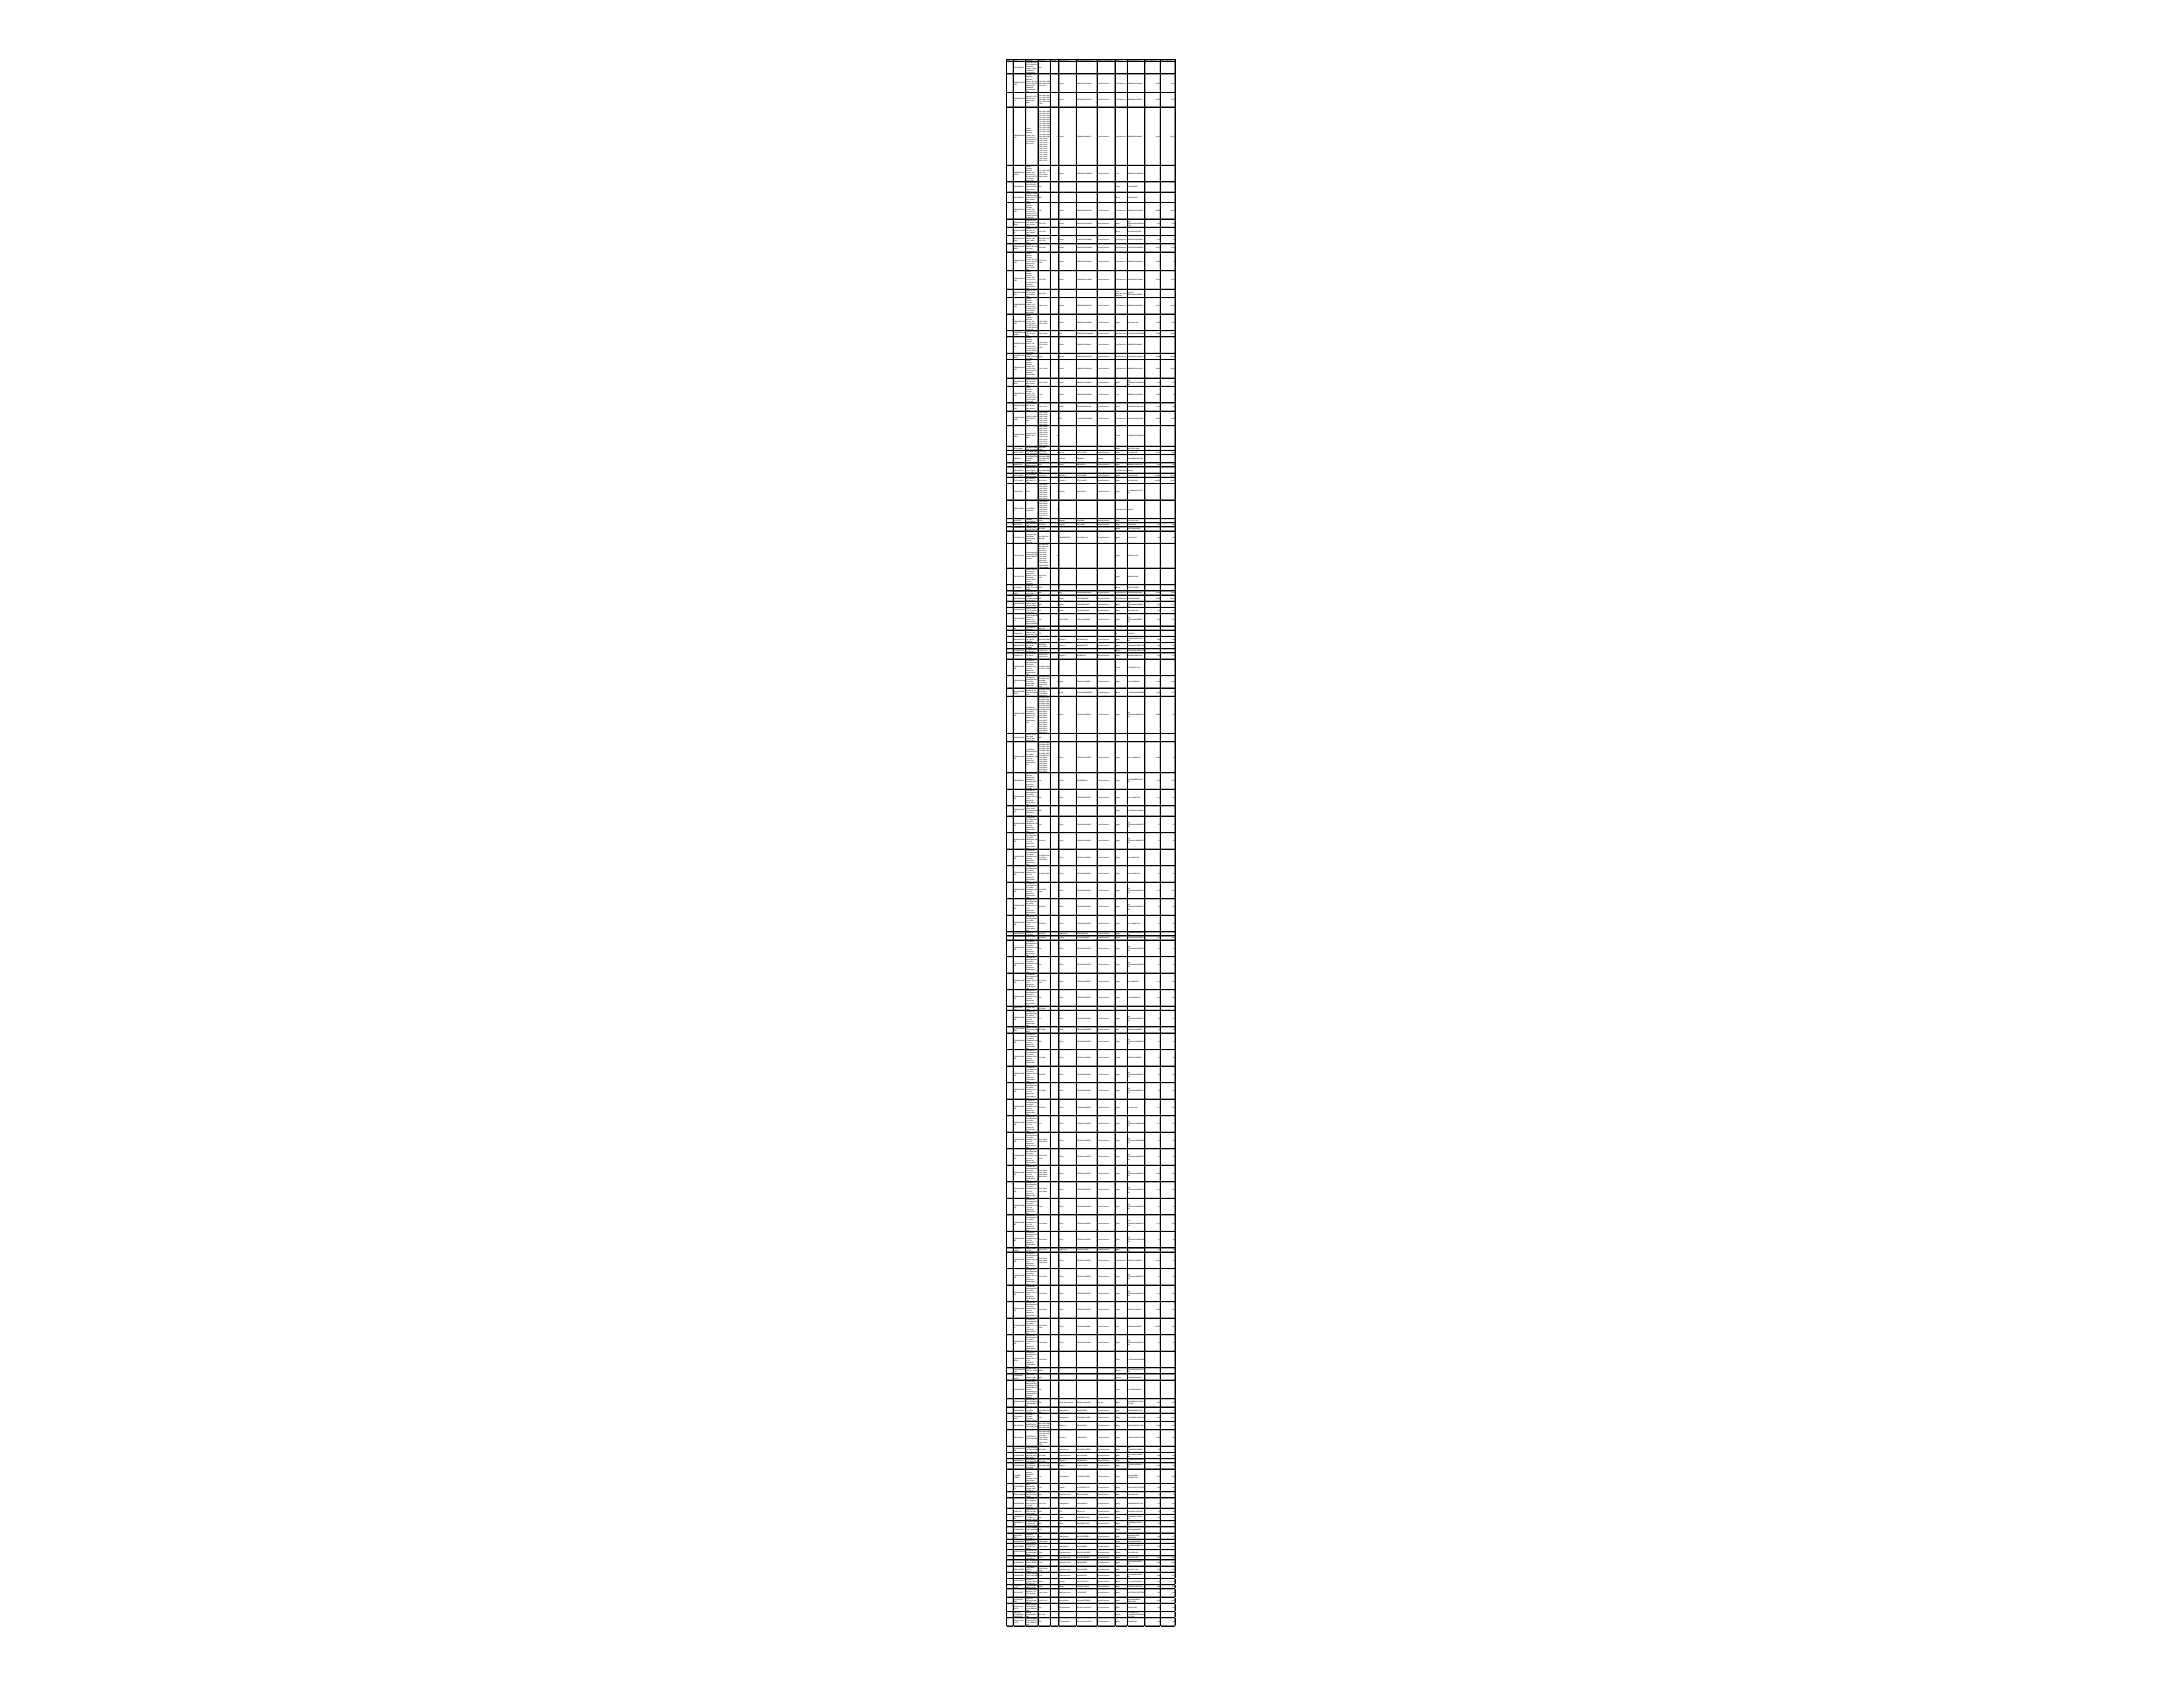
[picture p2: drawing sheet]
<svg xmlns="http://www.w3.org/2000/svg" width="279mm" height="216mm" viewBox="0 0 279 216" stroke-linecap="round" stroke-linejoin="round" font-family="sans-serif">
<defs><g id="words">
<g font-size=".2">
<text x="128.8" y="7.8">Line#</text>
<text x="129.7" y="7.8">Name</text>
<text x="129.7" y="8.7">2450AT43B100E</text>
<text x="129.7" y="10.6">GRM0335C1E120J</text>
<text x="129.7" y="10.8">A01D</text>
<text x="131.3" y="7.8">Description</text>
<text x="131.3" y="8.1">2.4GHzBluetooth,</text>
<text x="131.3" y="8.3">Wi-Fi, WLANChip</text>
<text x="131.3" y="8.6">RFAntenna</text>
<text x="131.3" y="8.9">2.4GHz~2.5GHz</text>
<text x="131.3" y="9.1">1.3dBi Solder</text>
<text x="131.3" y="9.4">SurfaceMount</text>
<text x="131.3" y="9.6">Ceramic</text>
<text x="131.3" y="9.9">Capacitor,</text>
<text x="131.3" y="10.2">Multilayer,</text>
<text x="131.3" y="10.4">Ceramic, 25V, 5%</text>
<text x="131.3" y="10.7">+Tol, 5%-Tol, C0G,</text>
<text x="131.3" y="11">30ppm/Cel TC,</text>
<text x="131.3" y="11.2">0.000012uF,</text>
<text x="131.3" y="11.5">SurfaceMount,</text>
<text x="131.3" y="11.8">0201</text>
<text x="132.9" y="7.8">Designator</text>
<text x="132.9" y="8.7">A400</text>
<text x="132.9" y="10.4">C300, C301, C305,</text>
<text x="132.9" y="10.7">C306, C400, C403,</text>
<text x="132.9" y="11">C406, C407</text>
<text x="134.5" y="7.8">Quantity</text>
<text x="135.4" y="8.7">1</text>
<text x="135.4" y="10.7">8</text>
<text x="135.6" y="7.8">Manufacturer1</text>
<text x="135.6" y="10.7">Murata</text>
<text x="137.8" y="7.8">ManufacturerPart Number1</text>
<text x="137.8" y="10.7">GRM0335C1E120JA01D</text>
<text x="140.5" y="7.8">ManufacturerLifecycle1</text>
<text x="140.5" y="10.7">VolumeProduction</text>
<text x="142.8" y="7.8">Supplier1</text>
<text x="142.8" y="10.7">ArrowElectronics</text>
<text x="144.3" y="7.8">SupplierPart Number1</text>
<text x="144.3" y="10.7">GRM0335C1E120JA01D</text>
<text x="146.6" y="7.8">SupplierUnit Price1</text>
<text x="147.9" y="10.7">0.0266</text>
<text x="148.5" y="7.8">SupplierSubtotal 1</text>
<text x="149.9" y="10.7">0.266</text>
<text x="129.7" y="12.7">GRM188R61C475K</text>
<text x="129.7" y="12.9">E11</text>
<text x="129.7" y="17.3">GRM033R61E104K</text>
<text x="129.7" y="17.6">E14J</text>
<text x="131.3" y="12.4">Capacitor, 4.7uF,</text>
<text x="131.3" y="12.7">X5R, 16V, 10%,</text>
<text x="131.3" y="12.9">0603, Implant-</text>
<text x="131.3" y="13.2">grade</text>
<text x="131.3" y="16.6">Ceramic</text>
<text x="131.3" y="16.8">Capacitor,</text>
<text x="131.3" y="17.1">Multilayer,</text>
<text x="131.3" y="17.3">Ceramic, 25V,</text>
<text x="131.3" y="17.6">10%+Tol, 10%-</text>
<text x="131.3" y="17.9">Tol, X5R, 15%TC,</text>
<text x="132.9" y="12.3">C302, C303, C313,</text>
<text x="132.9" y="12.6">C314, C319, C405,</text>
<text x="132.9" y="12.8">C508, C509, C512,</text>
<text x="132.9" y="13.1">C701, C702, C705,</text>
<text x="132.9" y="13.4">C1400</text>
<text x="132.9" y="14.3">C304, C307, C308,</text>
<text x="132.9" y="14.6">C309, C310, C311,</text>
<text x="132.9" y="14.8">C312, C315, C316,</text>
<text x="132.9" y="15.1">C318, C320, C404,</text>
<text x="132.9" y="15.4">C408, C510, C514,</text>
<text x="132.9" y="15.6">C515, C516, C517,</text>
<text x="132.9" y="15.9">C601, C604, C606,</text>
<text x="132.9" y="16.2">C607, C700, C706,</text>
<text x="132.9" y="16.4">C707, C708, C709,</text>
<text x="132.9" y="16.7">C710, C711, C712,</text>
<text x="132.9" y="17">C713, C801, C900,</text>
<text x="132.9" y="17.2">C901, C902, C903,</text>
<text x="132.9" y="17.5">C904, C905, C906,</text>
<text x="132.9" y="17.7">C1003, C1004,</text>
<text x="135.3" y="12.8">13</text>
<text x="135.3" y="17.5">63</text>
<text x="135.6" y="12.8">Murata</text>
<text x="135.6" y="17.5">Murata</text>
<text x="137.8" y="12.8">GRM188R61C475KE11D</text>
<text x="137.8" y="17.5">GRM033R61E104KE14J</text>
<text x="140.5" y="12.8">VolumeProduction</text>
<text x="140.5" y="17.5">VolumeProduction</text>
<text x="142.8" y="12.8">ArrowElectronics</text>
<text x="142.8" y="17.5">ArrowElectronics</text>
<text x="144.3" y="12.8">GRM188R61C475KE11D</text>
<text x="144.3" y="17.5">GRM033R61E104KE14J</text>
<text x="147.9" y="12.8">0.0839</text>
<text x="147.9" y="17.5">0.0152</text>
<text x="149.8" y="17.5">0.9576</text>
<text x="149.9" y="12.8">75.01</text>
<text x="129.7" y="22.1">GRM033R61C105</text>
<text x="129.7" y="22.4">ME15D</text>
<text x="129.7" y="24">600L0R8AT200T</text>
<text x="131.3" y="18.1">0.1uF, Surface</text>
<text x="131.3" y="18.4">Mount, 0201</text>
<text x="131.3" y="21.3">Ceramic</text>
<text x="131.3" y="21.6">Capacitor,</text>
<text x="131.3" y="21.9">Multilayer,</text>
<text x="131.3" y="22.1">Ceramic, 16V,</text>
<text x="131.3" y="22.4">20%+Tol, 20%-</text>
<text x="131.3" y="22.7">Tol, X5R, 15%TC,</text>
<text x="131.3" y="22.9">1uF, Surface</text>
<text x="131.3" y="23.2">Mount, 0201</text>
<text x="131.3" y="23.5">Capacitor, 0.8pF,</text>
<text x="131.3" y="23.7">SiliconRF, 200V,</text>
<text x="131.3" y="24">Tolerance0.05pF,</text>
<text x="132.9" y="18">C1005, C1006,</text>
<text x="132.9" y="18.3">C1018, C1019,</text>
<text x="132.9" y="18.5">C1020, C1021,</text>
<text x="132.9" y="18.8">C1026, C1028,</text>
<text x="132.9" y="19.1">C1100, C1102,</text>
<text x="132.9" y="19.3">C1109, C1112,</text>
<text x="132.9" y="19.6">C1114, C1115,</text>
<text x="132.9" y="19.9">C1117, C1300,</text>
<text x="132.9" y="20.1">C1302, C1401,</text>
<text x="132.9" y="20.4">C1405, C1407,</text>
<text x="132.9" y="20.7">C1500, C1501</text>
<text x="132.9" y="21.9">C317, C410, C600,</text>
<text x="132.9" y="22.1">C603, C714,</text>
<text x="132.9" y="22.4">C1301, C1402,</text>
<text x="132.9" y="22.7">C1404, C1406</text>
<text x="132.9" y="24">C401</text>
<text x="135.4" y="22.3">9</text>
<text x="135.4" y="24">1</text>
<text x="135.6" y="22.3">Murata</text>
<text x="137.8" y="22.3">GRM033R61C105ME15D</text>
<text x="140.5" y="22.3">VolumeProduction</text>
<text x="142.8" y="22.3">Avnet</text>
<text x="142.8" y="24">Mouser</text>
<text x="144.3" y="22.3">GRM033R61C105ME15D</text>
<text x="144.3" y="24">581-600L0R8AT</text>
<text x="129.7" y="25.3">600L1R0AT200T</text>
<text x="129.7" y="26.9">GRM033R71E101K</text>
<text x="129.7" y="27.2">A01D</text>
<text x="129.7" y="28.5">GRM2195C2A273</text>
<text x="129.7" y="28.8">GE01D</text>
<text x="129.7" y="29.5">C0603C472F3GEC</text>
<text x="129.7" y="29.8">TU</text>
<text x="131.3" y="24.3">0402, Implant-</text>
<text x="131.3" y="24.5">grade</text>
<text x="131.3" y="24.8">Capacitor, 1pF, RF</text>
<text x="131.3" y="25">Capacitors, 200V,</text>
<text x="131.3" y="25.3">Tolerance0.01pF,</text>
<text x="131.3" y="25.6">0402, Implant-</text>
<text x="131.3" y="25.8">grade</text>
<text x="131.3" y="26.1">Ceramic</text>
<text x="131.3" y="26.4">Capacitor,</text>
<text x="131.3" y="26.6">Multilayer,</text>
<text x="131.3" y="26.9">Ceramic, 25V,</text>
<text x="131.3" y="27.2">10%+Tol, 10%-</text>
<text x="131.3" y="27.4">Tol, X7R, 15%TC,</text>
<text x="131.3" y="27.7">0.0001uF, Surface</text>
<text x="131.3" y="28">Mount, 0201</text>
<text x="131.3" y="28.2">Capacitor, 27nF,</text>
<text x="131.3" y="28.5">C0G, 100VDC, 2%,</text>
<text x="131.3" y="28.8">0805, Implant-</text>
<text x="131.3" y="29">grade</text>
<text x="131.3" y="29.3">Capacitor, 4.7nF,</text>
<text x="131.3" y="29.5">C0G, 25V, 1%,</text>
<text x="131.3" y="29.8">0603, Implant-</text>
<text x="132.9" y="25.3">C402</text>
<text x="132.9" y="27">C409</text>
<text x="132.9" y="28.6">C500, C501</text>
<text x="132.9" y="29.7">C502, C503</text>
<text x="135.4" y="25.3">1</text>
<text x="135.4" y="27">1</text>
<text x="135.4" y="28.6">2</text>
<text x="135.4" y="29.7">2</text>
<text x="135.6" y="27">Murata</text>
<text x="135.6" y="28.6">Murata</text>
<text x="137.8" y="27">GRM033R71E101KA01D</text>
<text x="137.8" y="28.6">GRM2195C2A273GE01D</text>
<text x="140.5" y="27">VolumeProduction</text>
<text x="140.5" y="28.6">VolumeProduction</text>
<text x="142.8" y="25.3">Mouser</text>
<text x="142.8" y="27">ArrowElectronics</text>
<text x="142.8" y="28.6">DigiKey</text>
<text x="142.8" y="29.7">Mouser</text>
<text x="144.3" y="25.3">581-600L1R0AT</text>
<text x="144.3" y="27">GRM033R71E101KA01D</text>
<text x="144.3" y="28.3">490-</text>
<text x="144.3" y="28.6">GRM2195C2A273GE01DC</text>
<text x="144.3" y="28.9">T-ND</text>
<text x="144.3" y="29.7">80-C0603C472F3GEC</text>
<text x="147.9" y="27">0.0952</text>
<text x="148.1" y="28.6">0.46</text>
<text x="149.8" y="27">0.0952</text>
<text x="150" y="28.6">0.92</text>
<text x="129.7" y="30.6">GCM21BC7YA475</text>
<text x="129.7" y="30.9">KE36L</text>
<text x="129.7" y="31.7">GCM155R71H223</text>
<text x="129.7" y="31.9">KA55D</text>
<text x="129.7" y="33.4">GRM0335C1E330J</text>
<text x="129.7" y="33.6">A01D</text>
<text x="129.7" y="35.8">GCM033R71E471K</text>
<text x="131.3" y="30.1">grade</text>
<text x="131.3" y="30.3">Capacitor, 4.7uF,</text>
<text x="131.3" y="30.6">X7S, 35V, 10%,</text>
<text x="131.3" y="30.9">0805, Implant-</text>
<text x="131.3" y="31.1">grade</text>
<text x="131.3" y="31.4">Capacitor,</text>
<text x="131.3" y="31.7">0.022uF, X7R, 50V,</text>
<text x="131.3" y="31.9">10%, 0402,</text>
<text x="131.3" y="32.2">Implant-grade</text>
<text x="131.3" y="32.5">Ceramic</text>
<text x="131.3" y="32.7">Capacitor,</text>
<text x="131.3" y="33">Multilayer,</text>
<text x="131.3" y="33.2">Ceramic, 25V, 5%</text>
<text x="131.3" y="33.5">+Tol, 5%-Tol, C0G,</text>
<text x="131.3" y="33.8">30ppm/Cel TC,</text>
<text x="131.3" y="34">0.000033uF,</text>
<text x="131.3" y="34.3">SurfaceMount,</text>
<text x="131.3" y="34.6">0201</text>
<text x="131.3" y="34.8">Ceramic</text>
<text x="131.3" y="35.1">Capacitor,</text>
<text x="131.3" y="35.4">Multilayer,</text>
<text x="131.3" y="35.6">Ceramic, 25V,</text>
<text x="131.3" y="35.9">10%+Tol, 10%-</text>
<text x="132.9" y="30.6">C504, C505, C511,</text>
<text x="132.9" y="30.9">C703, C704</text>
<text x="132.9" y="31.8">C506, C507</text>
<text x="132.9" y="33.4">C513, C1011,</text>
<text x="132.9" y="33.6">C1027</text>
<text x="132.9" y="35.9">C602, C605</text>
<text x="135.4" y="30.7">5</text>
<text x="135.4" y="31.8">2</text>
<text x="135.4" y="33.5">3</text>
<text x="135.4" y="35.9">2</text>
<text x="135.6" y="30.7">Murata</text>
<text x="135.6" y="31.8">Murata</text>
<text x="135.6" y="33.5">Murata</text>
<text x="135.6" y="35.9">Murata</text>
<text x="137.8" y="30.7">GCM21BC7YA475KE36L</text>
<text x="137.8" y="31.8">GCM155R71H223KA55D</text>
<text x="137.8" y="33.5">GRM0335C1E330JA01D</text>
<text x="137.8" y="35.9">GCM033R71E471KA03D</text>
<text x="140.5" y="30.7">VolumeProduction</text>
<text x="140.5" y="31.8">VolumeProduction</text>
<text x="140.5" y="33.5">VolumeProduction</text>
<text x="140.5" y="35.9">VolumeProduction</text>
<text x="142.8" y="30.7">ArrowElectronics</text>
<text x="142.8" y="31.8">ArrowElectronics</text>
<text x="142.8" y="33.5">ArrowElectronics</text>
<text x="142.8" y="35.9">ArrowElectronics</text>
<text x="144.3" y="30.7">GCM21BC7YA475KE36L</text>
<text x="144.3" y="31.8">GCM155R71H223KA55D</text>
<text x="144.3" y="33.5">GRM0335C1E330JA01D</text>
<text x="144.3" y="35.9">GCM033R71E471KA03D</text>
<text x="147.9" y="31.8">0.0181</text>
<text x="147.9" y="33.5">0.0026</text>
<text x="147.9" y="35.9">0.0152</text>
<text x="148.1" y="30.7">0.14</text>
<text x="149.9" y="31.8">0.181</text>
<text x="149.9" y="35.9">0.152</text>
<text x="150.1" y="30.7">1.4</text>
<text x="150.2" y="33.5">78</text>
<text x="129.7" y="36">A03D</text>
<text x="129.7" y="37.5">ZRB15XR61A106M</text>
<text x="129.7" y="37.7">E01D</text>
<text x="129.7" y="39.1">GRM033R60J155M</text>
<text x="129.7" y="39.3">E14D</text>
<text x="129.7" y="41.2">GRM033R61C183K</text>
<text x="129.7" y="41.4">E84D</text>
<text x="131.3" y="36.2">Tol, X7R, 15%TC,</text>
<text x="131.3" y="36.4">0.00047uF,</text>
<text x="131.3" y="36.7">SurfaceMount,</text>
<text x="131.3" y="36.9">0201</text>
<text x="131.3" y="37.2">Capacitor, 10uf,</text>
<text x="131.3" y="37.5">X5R, 10V, 20%,</text>
<text x="131.3" y="37.7">0402, Implant-</text>
<text x="131.3" y="38">grade</text>
<text x="131.3" y="38.3">Ceramic</text>
<text x="131.3" y="38.5">Capacitor,</text>
<text x="131.3" y="38.8">Multilayer,</text>
<text x="131.3" y="39.1">Ceramic, 6.3V,</text>
<text x="131.3" y="39.3">20%+Tol, 20%-</text>
<text x="131.3" y="39.6">Tol, X5R, 15%TC,</text>
<text x="131.3" y="39.9">1.5uF, Surface</text>
<text x="131.3" y="40.1">Mount, 0201</text>
<text x="131.3" y="40.4">Ceramic</text>
<text x="131.3" y="40.6">Capacitor,</text>
<text x="131.3" y="40.9">Multilayer,</text>
<text x="131.3" y="41.2">Ceramic, 16V,</text>
<text x="131.3" y="41.4">20%+Tol, 20%-</text>
<text x="131.3" y="41.7">Tol, X5R, 15%TC,</text>
<text x="131.3" y="42">0.018uF, Surface</text>
<text x="132.9" y="37.6">C800, C802</text>
<text x="132.9" y="39.2">C1000, C1015</text>
<text x="132.9" y="41.2">C1001, C1007,</text>
<text x="132.9" y="41.4">C1016, C1022</text>
<text x="135.4" y="37.6">2</text>
<text x="135.4" y="39.2">2</text>
<text x="135.4" y="41.3">4</text>
<text x="135.6" y="39.2">Murata</text>
<text x="135.6" y="41.3">Murata</text>
<text x="137.8" y="39.2">GRM033R60J155ME14D</text>
<text x="137.8" y="41.3">GRM033R61C183KE84D</text>
<text x="140.5" y="39.2">VolumeProduction</text>
<text x="140.5" y="41.3">VolumeProduction</text>
<text x="142.8" y="37.3">Future</text>
<text x="142.8" y="37.6">Electronics, Arrow</text>
<text x="142.8" y="37.9">Electronics</text>
<text x="142.8" y="39.2">ArrowElectronics</text>
<text x="142.8" y="41.3">DigiKey</text>
<text x="144.3" y="37.5">2114729,</text>
<text x="144.3" y="37.7">ZRB15XR61A106ME01D</text>
<text x="144.3" y="39.2">GRM033R60J155ME14D</text>
<text x="144.3" y="41.3">490-10414-1-ND</text>
<text x="147.9" y="39.2">0.1618</text>
<text x="148" y="41.3">0.038</text>
<text x="149.8" y="39.2">0.3236</text>
<text x="150" y="41.3">0.38</text>
<text x="129.7" y="42.6">CGA2B1X7S1C334</text>
<text x="129.7" y="42.9">K050BC</text>
<text x="129.7" y="44.1">GRM033R71E102K</text>
<text x="129.7" y="44.4">A01J</text>
<text x="129.7" y="45.5">GCM155R71H152</text>
<text x="129.7" y="45.8">KA37D</text>
<text x="129.7" y="47.1">GRM033R71E331K</text>
<text x="129.7" y="47.4">A01D</text>
<text x="131.3" y="42.2">Mount, 0201</text>
<text x="131.3" y="42.5">Capacitor, 0.33uF,</text>
<text x="131.3" y="42.8">X7S, 16V, 10%,</text>
<text x="131.3" y="43">0402</text>
<text x="131.3" y="43.3">Ceramic</text>
<text x="131.3" y="43.6">Capacitor,</text>
<text x="131.3" y="43.8">Multilayer,</text>
<text x="131.3" y="44.1">Ceramic, 25V,</text>
<text x="131.3" y="44.4">10%+Tol, 10%-</text>
<text x="131.3" y="44.6">Tol, X7R, 15%TC,</text>
<text x="131.3" y="44.9">0.001uF, Surface</text>
<text x="131.3" y="45.1">Mount, 0201</text>
<text x="131.3" y="45.4">Capacitor,</text>
<text x="131.3" y="45.7">1500pF, X7R, 50V,</text>
<text x="131.3" y="45.9">10%, 0402</text>
<text x="131.3" y="46.2">Ceramic</text>
<text x="131.3" y="46.5">Capacitor,</text>
<text x="131.3" y="46.7">Multilayer,</text>
<text x="131.3" y="47">Ceramic, 25V,</text>
<text x="131.3" y="47.3">10%+Tol, 10%-</text>
<text x="131.3" y="47.5">Tol, X7R, 15%TC,</text>
<text x="131.3" y="47.8">0.00033uF,</text>
<text x="132.9" y="42.8">C1002, C1008</text>
<text x="132.9" y="43.9">C1009, C1010,</text>
<text x="132.9" y="44.2">C1013, C1024,</text>
<text x="132.9" y="44.5">C1025</text>
<text x="132.9" y="45.7">C1012</text>
<text x="132.9" y="47.3">C1014, C1029</text>
<text x="135.4" y="42.8">2</text>
<text x="135.4" y="44.2">5</text>
<text x="135.4" y="45.7">1</text>
<text x="135.4" y="47.3">2</text>
<text x="135.6" y="42.8">TDK</text>
<text x="135.6" y="44.2">Murata</text>
<text x="135.6" y="45.7">Murata</text>
<text x="135.6" y="47.3">Murata</text>
<text x="137.8" y="42.8">CGA2B1X7S1C334K050BC</text>
<text x="137.8" y="44.2">GRM033R71E102KA01J</text>
<text x="137.8" y="45.7">GCM155R71H152KA37D</text>
<text x="137.8" y="47.3">GRM033R71E331KA01D</text>
<text x="140.5" y="42.8">VolumeProduction</text>
<text x="140.5" y="44.2">VolumeProduction</text>
<text x="140.5" y="45.7">VolumeProduction</text>
<text x="140.5" y="47.3">VolumeProduction</text>
<text x="142.8" y="42.8">ArrowElectronics</text>
<text x="142.8" y="44.2">ArrowElectronics</text>
<text x="142.8" y="45.7">ArrowElectronics</text>
<text x="142.8" y="47.3">ArrowElectronics</text>
<text x="144.3" y="42.8">CGA2B1X7S1C334K050BC</text>
<text x="144.3" y="44.2">GRM033R71E102KA01J</text>
<text x="144.3" y="45.7">GCM155R71H152KA37D</text>
<text x="144.3" y="47.3">GRM033R71E331KA01D</text>
<text x="147.9" y="42.8">0.1809</text>
<text x="147.9" y="45.7">0.0952</text>
<text x="147.9" y="47.3">0.0952</text>
<text x="149.8" y="42.8">0.3618</text>
<text x="149.8" y="45.7">0.0952</text>
<text x="149.8" y="47.3">0.1904</text>
<text x="129.7" y="48.8">GRM188Z71C225</text>
<text x="129.7" y="49.1">ME43J</text>
<text x="129.7" y="50.4">GRM033R61C224K</text>
<text x="129.7" y="50.7">E14D</text>
<text x="129.7" y="52">GRT0335C1E680J</text>
<text x="129.7" y="52.3">A02D</text>
<text x="129.7" y="53.5">C1005C0G2A681J</text>
<text x="129.7" y="53.7">050BE</text>
<text x="131.3" y="48.1">SurfaceMount,</text>
<text x="131.3" y="48.3">0201</text>
<text x="131.3" y="48.6">Capacitor, 2.2uF,</text>
<text x="131.3" y="48.8">X7R, 16V, 10%,</text>
<text x="131.3" y="49.1">0603, Implant-</text>
<text x="131.3" y="49.4">grade</text>
<text x="131.3" y="49.6">Ceramic</text>
<text x="131.3" y="49.9">Capacitor,</text>
<text x="131.3" y="50.2">Multilayer,</text>
<text x="131.3" y="50.4">Ceramic, 16V,</text>
<text x="131.3" y="50.7">10%+Tol, 10%-</text>
<text x="131.3" y="51">Tol, X5R, 15%TC,</text>
<text x="131.3" y="51.2">0.22uF, Surface</text>
<text x="131.3" y="51.5">Mount, 0201</text>
<text x="131.3" y="51.8">Capacitor, 68pF,</text>
<text x="131.3" y="52">C0G, 25V, 5%,</text>
<text x="131.3" y="52.3">0201, Implant-</text>
<text x="131.3" y="52.5">grade</text>
<text x="131.3" y="53.3">Capacitor, 680pF,</text>
<text x="131.3" y="53.6">C0G, 100V, 5%,</text>
<text x="131.3" y="53.9">0402</text>
<text x="132.9" y="49">C1017, C1023</text>
<text x="132.9" y="50.6">C1103</text>
<text x="132.9" y="52.1">C1200, C1215</text>
<text x="132.9" y="52.8">C1201, C1202,</text>
<text x="132.9" y="53.1">C1203, C1204,</text>
<text x="132.9" y="53.3">C1205, C1206,</text>
<text x="132.9" y="53.6">C1207, C1208,</text>
<text x="132.9" y="53.9">C1209, C1210,</text>
<text x="135.3" y="53.6">14</text>
<text x="135.4" y="49">2</text>
<text x="135.4" y="50.6">1</text>
<text x="135.4" y="52.1">2</text>
<text x="135.6" y="49">Murata</text>
<text x="135.6" y="50.6">Murata</text>
<text x="135.6" y="52.1">Murata</text>
<text x="135.6" y="53.6">TDK</text>
<text x="137.8" y="49">GRM188Z71C225ME43J</text>
<text x="137.8" y="50.6">GRM033R61C224KE14D</text>
<text x="137.8" y="52.1">GRT0335C1E680JA02D</text>
<text x="137.8" y="53.6">C1005C0G2A681J050BE</text>
<text x="140.5" y="49">VolumeProduction</text>
<text x="140.5" y="50.6">VolumeProduction</text>
<text x="140.5" y="52.1">VolumeProduction</text>
<text x="140.5" y="53.6">VolumeProduction</text>
<text x="142.8" y="49">DigiKey</text>
<text x="142.8" y="50.6">Avnet</text>
<text x="142.8" y="52.1">Mouser</text>
<text x="142.8" y="53.6">ArrowElectronics</text>
<text x="144.3" y="48.7">490-</text>
<text x="144.3" y="49">GRM188Z71C225ME43JCT-</text>
<text x="144.3" y="49.2">ND</text>
<text x="144.3" y="50.6">GRM033R61C224KE14D</text>
<text x="144.3" y="52.1">81-GRT0335C1E680JA2D</text>
<text x="144.3" y="53.6">C1005C0G2A681J050BE</text>
<text x="147.9" y="53.6">0.0414</text>
<text x="148" y="50.6">0.004</text>
<text x="148" y="52.1">0.015</text>
<text x="148.1" y="49">0.18</text>
<text x="149.9" y="53.6">99.98</text>
<text x="150" y="49">0.36</text>
<text x="150" y="52.1">0.15</text>
<text x="150.2" y="50.6">60</text>
<text x="129.7" y="55.7">GRM188C61E226</text>
<text x="129.7" y="56">ME01J</text>
<text x="129.7" y="57.4">LTST-C190AKT</text>
<text x="129.7" y="58">LTST-C191TGKT</text>
<text x="129.7" y="58.8">GSBT0540X</text>
<text x="129.7" y="59.5">MM5Z22VT5G</text>
<text x="131.3" y="55.6">Capacitor, 22uF,</text>
<text x="131.3" y="55.8">X5S, 25V, 20%,</text>
<text x="131.3" y="56.1">0603</text>
<text x="131.3" y="57.3">LED, Amber, SMD,</text>
<text x="131.3" y="57.6">0603, 2.1V, 30mA</text>
<text x="131.3" y="57.8">LED, GREEN, SMD,</text>
<text x="131.3" y="58.1">0603, 3.2V, 20mA</text>
<text x="131.3" y="58.5">DIODESCHOTTKY</text>
<text x="131.3" y="58.8">40V500MA</text>
<text x="131.3" y="59">SOD523</text>
<text x="131.3" y="59.4">ZENSOD523LOW</text>
<text x="131.3" y="59.7">IZREG0.5W22V</text>
<text x="131.3" y="60">Schottky, 30V,</text>
<text x="132.9" y="54.1">C1211, C1212,</text>
<text x="132.9" y="54.4">C1213, C1214</text>
<text x="132.9" y="54.7">C1502, C1503,</text>
<text x="132.9" y="54.9">C1504, C1505,</text>
<text x="132.9" y="55.2">C1506, C1507,</text>
<text x="132.9" y="55.5">C1508, C1509,</text>
<text x="132.9" y="55.7">C1510, C1511,</text>
<text x="132.9" y="56">C1512, C1513,</text>
<text x="132.9" y="56.2">C1514, C1515,</text>
<text x="132.9" y="56.5">C1516, C1517,</text>
<text x="132.9" y="56.8">C1518, C1519,</text>
<text x="132.9" y="57">C1520, C1521</text>
<text x="132.9" y="57.3">D301, D401,</text>
<text x="132.9" y="57.6">D1405</text>
<text x="132.9" y="57.8">D402, D704,</text>
<text x="132.9" y="58.1">D1400, D1404</text>
<text x="132.9" y="58.5">D500, D501, D503,</text>
<text x="132.9" y="58.8">D504, D600, D602,</text>
<text x="132.9" y="59">D700, D703</text>
<text x="132.9" y="59.5">D502</text>
<text x="132.9" y="60">D601, D603, D604,</text>
<text x="135.3" y="55.8">20</text>
<text x="135.4" y="57.4">3</text>
<text x="135.4" y="58">4</text>
<text x="135.4" y="58.8">8</text>
<text x="135.4" y="59.5">1</text>
<text x="135.6" y="58">Lite-On</text>
<text x="135.6" y="58.8">Good-Ark</text>
<text x="135.6" y="59.5">onsemi</text>
<text x="137.8" y="58">LTST-C191TGKT</text>
<text x="137.8" y="58.8">GSBT0540X</text>
<text x="137.8" y="59.5">MM5Z2V4T1G</text>
<text x="140.5" y="58">VolumeProduction</text>
<text x="140.5" y="58.8">Unknown</text>
<text x="140.5" y="59.5">VolumeProduction</text>
<text x="142.8" y="55.8">Mouser</text>
<text x="142.8" y="57.4">Mouser</text>
<text x="142.8" y="58">DigiKey</text>
<text x="142.8" y="58.8">Digikey</text>
<text x="142.8" y="59.5">DigiKey</text>
<text x="144.3" y="55.8">81-GRM188C61E226ME1J</text>
<text x="144.3" y="57.4">859-LTST-C190AKT</text>
<text x="144.3" y="58">160-1888-2-ND</text>
<text x="144.3" y="58.8">4786-GSBT0540XCT-ND</text>
<text x="144.3" y="59.5">MM5Z2V4T1GOSCT-ND</text>
<text x="147.9" y="58">0.1447</text>
<text x="148.1" y="59.5">0.23</text>
<text x="149.9" y="58">723.5</text>
<text x="150" y="59.5">0.23</text>
<text x="129.7" y="60.2">NSR0130P2T5G</text>
<text x="129.7" y="60.9">LTST-C191KRKT</text>
<text x="129.7" y="61.5">LTST-C191KFKT</text>
<text x="129.7" y="63">BAS116LS-QYL</text>
<text x="129.7" y="65.1">PESD5V0S1BLD,3</text>
<text x="129.7" y="65.4">15</text>
<text x="131.3" y="60.2">100mA, 385mV,</text>
<text x="131.3" y="60.5">200mW, SOD-923</text>
<text x="131.3" y="60.7">LED, RED, SMD,</text>
<text x="131.3" y="61">0603, 2V, 30mA</text>
<text x="131.3" y="61.3">LED, ORANGE,</text>
<text x="131.3" y="61.5">SMD, 0603, 2V,</text>
<text x="131.3" y="61.8">30mA</text>
<text x="131.3" y="63">Diode</text>
<text x="131.3" y="65.1">DiodeESD(Bi-</text>
<text x="131.3" y="65.4">directional)</text>
<text x="132.9" y="60.2">D605, D606, D800,</text>
<text x="132.9" y="60.5">D801</text>
<text x="132.9" y="60.9">D705, D1401</text>
<text x="132.9" y="61.5">D802, D1402</text>
<text x="132.9" y="62.1">D1000, D1001,</text>
<text x="132.9" y="62.3">D1002, D1003,</text>
<text x="132.9" y="62.6">D1004, D1005,</text>
<text x="132.9" y="62.9">D1006, D1007,</text>
<text x="132.9" y="63.1">D1008, D1009,</text>
<text x="132.9" y="63.4">D1010, D1011,</text>
<text x="132.9" y="63.7">D1012, D1013,</text>
<text x="132.9" y="63.9">D1014, D1015</text>
<text x="132.9" y="64.2">D1200, D1201,</text>
<text x="132.9" y="64.4">D1202, D1203,</text>
<text x="132.9" y="64.7">D1204, D1205,</text>
<text x="132.9" y="65">D1206, D1207,</text>
<text x="132.9" y="65.2">D1208, D1209,</text>
<text x="132.9" y="65.5">D1210, D1211,</text>
<text x="132.9" y="65.8">D1212, D1213,</text>
<text x="135.3" y="63">16</text>
<text x="135.3" y="65.2">17</text>
<text x="135.4" y="60.2">7</text>
<text x="135.4" y="60.9">2</text>
<text x="135.4" y="61.5">2</text>
<text x="135.6" y="60.9">DiodesInc.</text>
<text x="135.6" y="61.5">DiodesInc.</text>
<text x="135.6" y="63">Nexperia</text>
<text x="137.8" y="60.9">LTST-C191KRKT</text>
<text x="137.8" y="61.5">LTST-C191KFKT</text>
<text x="137.8" y="63">BAS116LS-QYL</text>
<text x="140.5" y="60.9">VolumeProduction</text>
<text x="140.5" y="61.5">VolumeProduction</text>
<text x="140.5" y="63">VolumeProduction</text>
<text x="142.8" y="60.2">FutureElectronics</text>
<text x="142.8" y="60.9">DigiKey</text>
<text x="142.8" y="61.5">DigiKey</text>
<text x="142.8" y="63">Digikey</text>
<text x="142.8" y="65.2">FutureElectronics</text>
<text x="144.3" y="60.2">7098145</text>
<text x="144.3" y="60.9">160-1447-2-ND</text>
<text x="144.3" y="61.5">160-1445-2-ND</text>
<text x="144.3" y="62.9">1727-BAS116LS-QYLCT-</text>
<text x="144.3" y="63.1">ND</text>
<text x="144.3" y="65.2">8158301</text>
<text x="147.8" y="60.9">0.04281</text>
<text x="147.8" y="61.5">0.04265</text>
<text x="149.8" y="60.9">214.05</text>
<text x="149.8" y="61.5">213.25</text>
<text x="129.7" y="66.7">IP4220CZ6F</text>
<text x="129.7" y="67.2">0440.750WR</text>
<text x="129.7" y="67.6">FTSH-105-01-F-D-</text>
<text x="129.7" y="67.9">K</text>
<text x="129.7" y="68.8">U.FL-R-SMT-1(10)</text>
<text x="129.7" y="71.2">TSW-102-26-G-S</text>
<text x="131.3" y="66.6">TVSDIODE</text>
<text x="131.3" y="66.8">5.5VWM6TSOP</text>
<text x="131.3" y="67.1">Fuse, 750mA, 63V,</text>
<text x="131.3" y="67.4">1206</text>
<text x="131.3" y="67.6">Connector, 1.27</text>
<text x="131.3" y="67.9">mm, 2x5, Male, TH</text>
<text x="131.3" y="68.1">RFConnector, 1</text>
<text x="131.3" y="68.4">Contact(s), Male,</text>
<text x="131.3" y="68.7">BoardMount,</text>
<text x="131.3" y="68.9">SurfaceMount</text>
<text x="131.3" y="69.2">Terminal,</text>
<text x="131.3" y="69.5">Receptacle</text>
<text x="131.3" y="70.8">ConnUnshrouded</text>
<text x="131.3" y="71.1">HeaderHDR2POS</text>
<text x="131.3" y="71.3">2.54mmSolderST</text>
<text x="131.3" y="71.6">Thru-Hole</text>
<text x="132.9" y="66">D1214, D1215,</text>
<text x="132.9" y="66.3">D1216</text>
<text x="132.9" y="66.7">D1403</text>
<text x="132.9" y="67.2">F600, F601</text>
<text x="132.9" y="67.7">J301, J400</text>
<text x="132.9" y="68.7">J401, J402, J403,</text>
<text x="132.9" y="68.9">J404, J405</text>
<text x="132.9" y="69.7">J502, J503, J504,</text>
<text x="132.9" y="70">J505, J506, J602,</text>
<text x="132.9" y="70.3">J605, J1203,</text>
<text x="132.9" y="70.5">J1218, J1219,</text>
<text x="132.9" y="70.8">J1220, J1221,</text>
<text x="132.9" y="71.1">J1222, J1223,</text>
<text x="132.9" y="71.3">J1224, J1225,</text>
<text x="132.9" y="71.6">J1226, J1229,</text>
<text x="132.9" y="71.8">J1230, J1233,</text>
<text x="135.3" y="71.2">26</text>
<text x="135.4" y="66.7">1</text>
<text x="135.4" y="67.2">2</text>
<text x="135.4" y="67.7">2</text>
<text x="135.4" y="68.8">5</text>
<text x="135.6" y="66.7">Nexperia</text>
<text x="135.6" y="67.2">Littelfuse</text>
<text x="135.6" y="68.8">HIROSEELECTRIC</text>
<text x="137.8" y="66.7">IP4220CZ6F</text>
<text x="137.8" y="67.2">0440.750WR</text>
<text x="137.8" y="68.8">U.FL-R-SMT-1(10)</text>
<text x="140.5" y="66.7">VolumeProduction</text>
<text x="140.5" y="67.2">VolumeProduction</text>
<text x="140.5" y="68.8">VolumeProduction</text>
<text x="142.8" y="66.7">Digikey</text>
<text x="142.8" y="67.2">DigiKey</text>
<text x="142.8" y="67.7">Mouser</text>
<text x="142.8" y="68.8">DigiKey</text>
<text x="142.8" y="71.2">Digikey</text>
<text x="144.3" y="66.7">1727-2751-1-ND</text>
<text x="144.3" y="67.2">F1603CT-ND</text>
<text x="144.3" y="67.7">200-FTSH10501FDK</text>
<text x="144.3" y="68.8">H11891CT-ND</text>
<text x="144.3" y="71.2">SAM1077-02-ND</text>
<text x="148.1" y="67.2">1.43</text>
<text x="148.1" y="68.8">1.67</text>
<text x="150" y="67.2">2.86</text>
<text x="150" y="68.8">8.35</text>
<text x="129.7" y="73.8">TSW-104-07-G-S</text>
<text x="129.7" y="75.3">217179-0001</text>
<text x="129.7" y="75.8">VLS252010HBX-</text>
<text x="129.7" y="76.1">2R2M-1</text>
<text x="129.7" y="76.6">LQG15HS33NJ02D</text>
<text x="129.7" y="77.3">LQW15AN3N9G80</text>
<text x="129.7" y="77.5">D</text>
<text x="131.3" y="72.9">BoardConnector,</text>
<text x="131.3" y="73.2">4Contact(s), 1</text>
<text x="131.3" y="73.4">Row(s), Male,</text>
<text x="131.3" y="73.7">Straight, 0.1inch</text>
<text x="131.3" y="74">Pitch, Solder</text>
<text x="131.3" y="74.2">Terminal, Black</text>
<text x="131.3" y="74.5">Insulator,</text>
<text x="131.3" y="74.8">Receptacle</text>
<text x="131.3" y="75">CONNRCP</text>
<text x="131.3" y="75.3">USB2.0TYPC16P</text>
<text x="131.3" y="75.6">SMDRA</text>
<text x="131.3" y="75.8">Inductor, 2.2uH,</text>
<text x="131.3" y="76.1">1.76A, 1008</text>
<text x="131.3" y="76.3">Inductor,</text>
<text x="131.3" y="76.6">Unshielded, 33nH,</text>
<text x="131.3" y="76.9">350mA, 0402</text>
<text x="131.3" y="77.3">Inductor, 3.9nH,</text>
<text x="131.3" y="77.5">1.95A, 2%, 0402</text>
<text x="131.3" y="77.9">Inductor, 1.8nH,</text>
<text x="132.9" y="72.1">JP1400, JP1401,</text>
<text x="132.9" y="72.4">JP1402, JP1403,</text>
<text x="132.9" y="72.6">JP1501, JP1502</text>
<text x="132.9" y="73.7">J1300, J1401,</text>
<text x="132.9" y="74">J1402</text>
<text x="132.9" y="75.3">J1400</text>
<text x="132.9" y="75.9">L300</text>
<text x="132.9" y="76.6">L301</text>
<text x="132.9" y="77.4">L400</text>
<text x="135.4" y="73.8">3</text>
<text x="135.4" y="75.3">1</text>
<text x="135.4" y="75.9">1</text>
<text x="135.4" y="76.6">1</text>
<text x="135.4" y="77.4">1</text>
<text x="135.6" y="75.9">TDK</text>
<text x="135.6" y="76.6">Murata</text>
<text x="135.6" y="77.4">Murata</text>
<text x="137.8" y="75.9">VLS252010HBX-2R2M-1</text>
<text x="137.8" y="76.6">LQG15HS33NJ02D</text>
<text x="137.8" y="77.4">LQW15AN3N9G80D</text>
<text x="140.5" y="75.9">VolumeProduction</text>
<text x="140.5" y="76.6">VolumeProduction</text>
<text x="140.5" y="77.4">VolumeProduction</text>
<text x="142.8" y="73.8">Digikey</text>
<text x="142.8" y="75.3">Mouser</text>
<text x="142.8" y="75.9">ArrowElectronics</text>
<text x="142.8" y="76.6">ArrowElectronics</text>
<text x="142.8" y="77.4">DigiKey</text>
<text x="144.3" y="73.8">SAM1029-04-ND</text>
<text x="144.3" y="75.3">538-217179-0001</text>
<text x="144.3" y="75.9">VLS252010HBX-2R2M-1</text>
<text x="144.3" y="76.6">LQG15HS33NJ02D</text>
<text x="144.3" y="77.1">490-</text>
<text x="144.3" y="77.4">LQW15AN3N9G80DDKR-</text>
<text x="144.3" y="77.7">ND</text>
<text x="147.9" y="75.9">0.1204</text>
<text x="147.9" y="76.6">0.0952</text>
<text x="148.1" y="77.4">0.16</text>
<text x="149.8" y="76.6">0.0952</text>
<text x="149.9" y="75.9">240.8</text>
<text x="150" y="77.4">0.16</text>
<text x="129.7" y="78.1">LQW15AN1N8C00</text>
<text x="129.7" y="78.3">D</text>
<text x="129.7" y="79.3">LSEUC2520KKT6R</text>
<text x="129.7" y="79.5">8M</text>
<text x="129.7" y="80.4">DNP</text>
<text x="129.7" y="81.1">74438323100</text>
<text x="129.7" y="81.9">DMP22D4UFO-7B</text>
<text x="129.7" y="82.7">DMN2990UFZ-7B</text>
<text x="129.7" y="83.3">NST3906DP6T5G</text>
<text x="131.3" y="78.2">0.46A, Tolerance</text>
<text x="131.3" y="78.5">0.2nH, 0402</text>
<text x="131.3" y="78.9">6.8µHUnshielded</text>
<text x="131.3" y="79.1">Wirewound</text>
<text x="131.3" y="79.4">Inductor1.3A</text>
<text x="131.3" y="79.6">265mOhmMax</text>
<text x="131.3" y="79.9">1008(2520Metric)</text>
<text x="131.3" y="80.3">DNP: Inductor,</text>
<text x="131.3" y="80.6">DNP, 0402</text>
<text x="131.3" y="81">Inductor, 10uH,</text>
<text x="131.3" y="81.2">600mA, 20%, 1008</text>
<text x="131.3" y="81.6">MOSFET, P-chan, -</text>
<text x="131.3" y="81.9">20V, -383mA,</text>
<text x="131.3" y="82.2">DFN0604</text>
<text x="131.3" y="82.4">MOSFET, N-Chan,</text>
<text x="131.3" y="82.7">20V, 170mA,</text>
<text x="131.3" y="83">DFN0606</text>
<text x="131.3" y="83.2">TRANS2PNP40V</text>
<text x="131.3" y="83.5">0.2ASOT963</text>
<text x="131.3" y="83.7">Transistor, NPN,</text>
<text x="132.9" y="78.2">L401</text>
<text x="132.9" y="79.4">L500</text>
<text x="132.9" y="80.4">L600, L601</text>
<text x="132.9" y="81.1">L700</text>
<text x="132.9" y="81.9">M400, M508, M801</text>
<text x="132.9" y="82.6">M500, M622,</text>
<text x="132.9" y="82.8">M701, Q1300</text>
<text x="132.9" y="83.3">Q1100, Q1101</text>
<text x="132.9" y="83.9">Q1102, Q1103,</text>
<text x="135.4" y="78.2">1</text>
<text x="135.4" y="79.4">1</text>
<text x="135.4" y="80.4">2</text>
<text x="135.4" y="81.1">1</text>
<text x="135.4" y="81.9">3</text>
<text x="135.4" y="82.7">4</text>
<text x="135.4" y="83.3">2</text>
<text x="135.6" y="78.2">Murata</text>
<text x="135.6" y="79.4">TAIYOYUDEN</text>
<text x="135.6" y="81.9">DiodesInc.</text>
<text x="135.6" y="82.7">DiodesInc.</text>
<text x="137.8" y="78.2">LQW15AN1N8C00D</text>
<text x="137.8" y="79.4">LSEUC2520KKT6R8M</text>
<text x="137.8" y="81.9">DMP22D4UFO-7B</text>
<text x="137.8" y="82.7">DMN2990UFZ-7B</text>
<text x="140.5" y="78.2">VolumeProduction</text>
<text x="140.5" y="79.4">VolumeProduction</text>
<text x="140.5" y="81.9">VolumeProduction</text>
<text x="140.5" y="82.7">VolumeProduction</text>
<text x="142.8" y="78.2">DigiKey</text>
<text x="142.8" y="79.4">DigiKey</text>
<text x="142.8" y="81.1">Rs</text>
<text x="142.8" y="81.9">DigiKey</text>
<text x="142.8" y="82.7">DigiKey</text>
<text x="142.8" y="83.3">Digi-Key</text>
<text x="144.3" y="78.2">490-14479-1-ND</text>
<text x="144.3" y="79.1">587-</text>
<text x="144.3" y="79.4">LSEUC2520KKT6R8MCT-</text>
<text x="144.3" y="79.6">ND</text>
<text x="144.3" y="81.1">7922736P</text>
<text x="144.3" y="81.8">31-DMP22D4UFO-7BCT-</text>
<text x="144.3" y="82">ND</text>
<text x="144.3" y="82.7">DMN2990UFZ-7BDICT-ND</text>
<text x="144.3" y="83.3">NST3906DP6T5GOSCT-ND</text>
<text x="148.1" y="78.2">0.11</text>
<text x="148.1" y="79.4">0.33</text>
<text x="148.1" y="81.9">0.68</text>
<text x="148.1" y="82.7">0.56</text>
<text x="150" y="78.2">0.11</text>
<text x="150" y="79.4">0.33</text>
<text x="150" y="81.9">2.04</text>
<text x="150" y="82.7">2.24</text>
<text x="129.7" y="84">BC847BLP-7B</text>
<text x="129.7" y="85.3">CRCW020110K0F</text>
<text x="129.7" y="85.6">NED</text>
<text x="129.7" y="87.2">CRCW02010000Z0</text>
<text x="129.7" y="87.4">ED</text>
<text x="129.7" y="88.5">CRCW0402200RF</text>
<text x="129.7" y="88.8">KEDHP</text>
<text x="131.3" y="84">45V, 100mA,</text>
<text x="131.3" y="84.3">DFN1006</text>
<text x="131.3" y="84.5">FixedResistor,</text>
<text x="131.3" y="84.8">Metal Glaze/thick</text>
<text x="131.3" y="85.1">Film, 0.05W,</text>
<text x="131.3" y="85.3">10000ohm, 30V,</text>
<text x="131.3" y="85.6">1%+/-Tol,</text>
<text x="131.3" y="85.9">200ppm/Cel,</text>
<text x="131.3" y="86.1">SurfaceMount,</text>
<text x="131.3" y="86.4">0201</text>
<text x="131.3" y="86.8">FixedResistor,</text>
<text x="131.3" y="87">Metal Glaze/thick</text>
<text x="131.3" y="87.3">Film, 0.05W,</text>
<text x="131.3" y="87.6">0ohm, Surface</text>
<text x="131.3" y="87.8">Mount, 0201</text>
<text x="131.3" y="88.4">Resistor2001%,</text>
<text x="131.3" y="88.6">0402, NonImplant-</text>
<text x="131.3" y="88.9">grade</text>
<text x="132.9" y="84.1">Q1118, Q1119</text>
<text x="132.9" y="85.3">R300, R301, R604,</text>
<text x="132.9" y="85.6">R617, R710, R1108</text>
<text x="132.9" y="86.7">R302, R303, R519,</text>
<text x="132.9" y="86.9">R521, R608, R614,</text>
<text x="132.9" y="87.2">R902, R906,</text>
<text x="132.9" y="87.4">R1013, R1014,</text>
<text x="132.9" y="87.7">R1044, R1045,</text>
<text x="132.9" y="88">R1305</text>
<text x="132.9" y="88.2">R304, R401, R402,</text>
<text x="132.9" y="88.5">R714, R1400,</text>
<text x="132.9" y="88.8">R1403, R1407,</text>
<text x="132.9" y="89">R1408, R1411</text>
<text x="132.9" y="89.3">R400, R515, R517,</text>
<text x="132.9" y="89.6">R523, R600, R602,</text>
<text x="132.9" y="89.8">R609, R611, R613,</text>
<text x="135.3" y="87.3">13</text>
<text x="135.4" y="84">4</text>
<text x="135.4" y="85.5">6</text>
<text x="135.4" y="88.6">9</text>
<text x="135.6" y="84">DiodesInc.</text>
<text x="135.6" y="87.3">Vishay</text>
<text x="135.6" y="88.6">Vishay</text>
<text x="137.8" y="84">BC847BLP-7B</text>
<text x="137.8" y="87.3">CRCW02010000Z0ED</text>
<text x="137.8" y="88.6">CRCW0402200RFKEDHP</text>
<text x="140.5" y="84">VolumeProduction</text>
<text x="140.5" y="87.3">VolumeProduction</text>
<text x="140.5" y="88.6">VolumeProduction</text>
<text x="142.8" y="84">DigiKey</text>
<text x="142.8" y="85.5">Mouser</text>
<text x="142.8" y="87.3">DigiKey</text>
<text x="142.8" y="88.6">Mouser</text>
<text x="144.3" y="84">BC847BLP-7BDICT-ND</text>
<text x="144.3" y="85.5">71-CRCW0201-10K</text>
<text x="144.3" y="87.3">541-0.0AGDKR-ND</text>
<text x="144.3" y="88.6">71-CRCW0402200RFKEDH</text>
<text x="148" y="87.3">0.019</text>
<text x="148" y="88.6">0.037</text>
<text x="148.1" y="84">0.63</text>
<text x="149.9" y="87.3">0.247</text>
<text x="150" y="84">2.52</text>
<text x="150" y="88.6">0.37</text>
<text x="129.7" y="91.4">CRCW020110M0F</text>
<text x="129.7" y="91.7">NED</text>
<text x="129.7" y="94.5">PA0201-R-070RL</text>
<text x="131.3" y="90.6">FixedResistor,</text>
<text x="131.3" y="90.9">Metal Glaze/thick</text>
<text x="131.3" y="91.2">Film, 0.05W,</text>
<text x="131.3" y="91.4">10000000ohm,</text>
<text x="131.3" y="91.7">30V, 1%+/-Tol,</text>
<text x="131.3" y="91.9">200ppm/Cel,</text>
<text x="131.3" y="92.2">SurfaceMount,</text>
<text x="131.3" y="92.5">0201</text>
<text x="131.3" y="94.1">Resistor, 0Ohm,</text>
<text x="131.3" y="94.3">0201, Metal</text>
<text x="131.3" y="94.6">element, Non-</text>
<text x="131.3" y="94.9">Implant grade,</text>
<text x="132.9" y="90.1">R615, R624, R702,</text>
<text x="132.9" y="90.4">R703, R704, R705,</text>
<text x="132.9" y="90.6">R709, R712, R713,</text>
<text x="132.9" y="90.9">R803, R903, R915,</text>
<text x="132.9" y="91.2">R1000, R1002,</text>
<text x="132.9" y="91.4">R1003, R1004,</text>
<text x="132.9" y="91.7">R1007, R1008,</text>
<text x="132.9" y="91.9">R1009, R1010,</text>
<text x="132.9" y="92.2">R1016, R1017,</text>
<text x="132.9" y="92.5">R1019, R1020,</text>
<text x="132.9" y="92.7">R1031, R1032,</text>
<text x="132.9" y="93">R1034, R1038,</text>
<text x="132.9" y="93.3">R1039, R1041,</text>
<text x="132.9" y="93.5">R1048, R1049,</text>
<text x="132.9" y="93.8">R1050, R1051</text>
<text x="132.9" y="94.5">R403</text>
<text x="132.9" y="95.1">R500, R501, R503,</text>
<text x="132.9" y="95.4">R504, R506, R507,</text>
<text x="132.9" y="95.6">R513, R514, R522,</text>
<text x="132.9" y="95.9">R601, R603, R612,</text>
<text x="135.3" y="91.5">43</text>
<text x="135.4" y="94.5">1</text>
<text x="135.6" y="91.5">Vishay</text>
<text x="137.8" y="91.5">CRCW020110M0FNED</text>
<text x="140.5" y="91.5">VolumeProduction</text>
<text x="142.8" y="91.5">DigiKey</text>
<text x="144.3" y="91.3">541-</text>
<text x="144.3" y="91.5">CRCW020110M0FNEDCT-</text>
<text x="144.3" y="91.8">ND</text>
<text x="147.9" y="91.5">0.0266</text>
<text x="150" y="91.5">1.33</text>
<text x="129.7" y="96.8">CRCW02011M00F</text>
<text x="129.7" y="97.1">NED</text>
<text x="129.7" y="100">SDR03EZPD4020</text>
<text x="129.7" y="102">CRCW02012K00F</text>
<text x="131.3" y="96">FixedResistor,</text>
<text x="131.3" y="96.3">Metal Glaze/thick</text>
<text x="131.3" y="96.6">Film, 0.05W,</text>
<text x="131.3" y="96.8">1000000ohm, 30V,</text>
<text x="131.3" y="97.1">1%+/-Tol,</text>
<text x="131.3" y="97.4">200ppm/Cel,</text>
<text x="131.3" y="97.6">SurfaceMount,</text>
<text x="131.3" y="97.9">0201</text>
<text x="131.3" y="99.1">402Ohms±0.5%</text>
<text x="131.3" y="99.3">0.4WChip</text>
<text x="131.3" y="99.6">Resistor0603</text>
<text x="131.3" y="99.9">(1608Metric)</text>
<text x="131.3" y="100.1">AutomotiveAEC-</text>
<text x="131.3" y="100.4">Q200, Pulse</text>
<text x="131.3" y="100.7">Withstanding</text>
<text x="131.3" y="100.9">ThickFilm</text>
<text x="131.3" y="101.2">FixedResistor,</text>
<text x="131.3" y="101.5">Metal Glaze/thick</text>
<text x="131.3" y="101.7">Film, 0.05W,</text>
<text x="131.3" y="102">2000ohm, 30V, 1%</text>
<text x="132.9" y="96.2">R616, R625, R626,</text>
<text x="132.9" y="96.4">R627, R628, R629,</text>
<text x="132.9" y="96.7">R630, R909, R911,</text>
<text x="132.9" y="97">R1024, R1025,</text>
<text x="132.9" y="97.2">R1027, R1037,</text>
<text x="132.9" y="97.5">R1056, R1058,</text>
<text x="132.9" y="97.8">R1149, R1152,</text>
<text x="132.9" y="98">R1410, R1502,</text>
<text x="132.9" y="98.3">R1503, R1504,</text>
<text x="132.9" y="98.6">R1505, R1506,</text>
<text x="132.9" y="98.8">R1507, R1508</text>
<text x="132.9" y="100">R502</text>
<text x="135.3" y="97">37</text>
<text x="135.4" y="100">1</text>
<text x="135.6" y="97">Vishay</text>
<text x="135.6" y="100">ROHM</text>
<text x="137.8" y="97">CRCW02011M00FNED</text>
<text x="137.8" y="100">SDR03EZPD4020</text>
<text x="140.5" y="97">VolumeProduction</text>
<text x="140.5" y="100">VolumeProduction</text>
<text x="142.8" y="97">DigiKey</text>
<text x="142.8" y="100">DigiKey</text>
<text x="144.3" y="97">541-1.00MABCT-ND</text>
<text x="144.3" y="99.9">846-SDR03EZPD4020CT-</text>
<text x="144.3" y="100.1">ND</text>
<text x="147.9" y="97">0.0324</text>
<text x="148.1" y="100">0.22</text>
<text x="150" y="100">0.22</text>
<text x="150.1" y="97">1.2</text>
<text x="129.7" y="102.3">NED</text>
<text x="129.7" y="103.7">CRCW0201150KF</text>
<text x="129.7" y="104">KED</text>
<text x="129.7" y="105.4">CRCW02012M40F</text>
<text x="129.7" y="105.7">NED</text>
<text x="129.7" y="107.5">CRCW02011M60F</text>
<text x="129.7" y="107.8">NED</text>
<text x="131.3" y="102.3">+/-Tol,</text>
<text x="131.3" y="102.5">200ppm/Cel,</text>
<text x="131.3" y="102.8">SurfaceMount,</text>
<text x="131.3" y="103.1">0201</text>
<text x="131.3" y="103.3">150kOhms±1%</text>
<text x="131.3" y="103.6">0.05W, 1/20W</text>
<text x="131.3" y="103.8">ChipResistor0201</text>
<text x="131.3" y="104.1">(0603Metric)</text>
<text x="131.3" y="104.4">ThickFilm</text>
<text x="131.3" y="104.6">FixedResistor,</text>
<text x="131.3" y="104.9">Metal Glaze/thick</text>
<text x="131.3" y="105.2">Film, 0.05W,</text>
<text x="131.3" y="105.4">2400000ohm, 30V,</text>
<text x="131.3" y="105.7">1%+/-Tol,</text>
<text x="131.3" y="106">200ppm/Cel,</text>
<text x="131.3" y="106.2">SurfaceMount,</text>
<text x="131.3" y="106.5">0201</text>
<text x="131.3" y="106.8">FixedResistor,</text>
<text x="131.3" y="107">Metal Glaze/thick</text>
<text x="131.3" y="107.3">Film, 0.05W,</text>
<text x="131.3" y="107.5">1600000ohm, 30V,</text>
<text x="131.3" y="107.8">1%+/-Tol,</text>
<text x="132.9" y="102.1">R505</text>
<text x="132.9" y="103.8">R508</text>
<text x="132.9" y="105.6">R509</text>
<text x="132.9" y="107.7">R510, R511</text>
<text x="135.4" y="102.1">1</text>
<text x="135.4" y="103.8">1</text>
<text x="135.4" y="105.6">1</text>
<text x="135.4" y="107.7">2</text>
<text x="135.6" y="102.1">Vishay</text>
<text x="135.6" y="105.6">Vishay</text>
<text x="135.6" y="107.7">Vishay</text>
<text x="137.8" y="102.1">CRCW02012K00FNED</text>
<text x="137.8" y="105.6">CRCW02012M40FNED</text>
<text x="137.8" y="107.7">CRCW02011M60FNED</text>
<text x="140.5" y="102.1">VolumeProduction</text>
<text x="140.5" y="105.6">VolumeProduction</text>
<text x="140.5" y="107.7">VolumeProduction</text>
<text x="142.8" y="102.1">DigiKey</text>
<text x="142.8" y="103.8">Mouser</text>
<text x="142.8" y="105.6">DigiKey</text>
<text x="142.8" y="107.7">DigiKey</text>
<text x="144.3" y="102.1">541-2.00KABCT-ND</text>
<text x="144.3" y="103.8">71-CRCW0201150KFKED</text>
<text x="144.3" y="105.3">541-</text>
<text x="144.3" y="105.6">CRCW02012M40FNEDCT-</text>
<text x="144.3" y="105.8">ND</text>
<text x="144.3" y="107.4">541-</text>
<text x="144.3" y="107.7">CRCW02011M60FNEDCT-</text>
<text x="144.3" y="107.9">ND</text>
<text x="148.1" y="102.1">0.11</text>
<text x="148.2" y="105.6">0.1</text>
<text x="148.2" y="107.7">0.1</text>
<text x="150" y="102.1">0.11</text>
<text x="150.1" y="105.6">0.1</text>
<text x="150.1" y="107.7">0.2</text>
<text x="129.7" y="109.7">CRCW0201100KF</text>
<text x="129.7" y="109.9">NED</text>
<text x="129.7" y="111.8">CRCW020149K9F</text>
<text x="129.7" y="112">NED</text>
<text x="129.7" y="113.9">CRCW02016M80F</text>
<text x="131.3" y="108.1">200ppm/Cel,</text>
<text x="131.3" y="108.3">SurfaceMount,</text>
<text x="131.3" y="108.6">0201</text>
<text x="131.3" y="108.9">FixedResistor,</text>
<text x="131.3" y="109.1">Metal Glaze/thick</text>
<text x="131.3" y="109.4">Film, 0.05W,</text>
<text x="131.3" y="109.7">100000ohm, 30V,</text>
<text x="131.3" y="109.9">1%+/-Tol,</text>
<text x="131.3" y="110.2">200ppm/Cel,</text>
<text x="131.3" y="110.5">SurfaceMount,</text>
<text x="131.3" y="110.7">0201</text>
<text x="131.3" y="111">FixedResistor,</text>
<text x="131.3" y="111.2">Metal Glaze/thick</text>
<text x="131.3" y="111.5">Film, 0.05W,</text>
<text x="131.3" y="111.8">49900ohm, 30V,</text>
<text x="131.3" y="112">1%+/-Tol,</text>
<text x="131.3" y="112.3">200ppm/Cel,</text>
<text x="131.3" y="112.6">SurfaceMount,</text>
<text x="131.3" y="112.8">0201</text>
<text x="131.3" y="113.1">FixedResistor,</text>
<text x="131.3" y="113.4">Metal Glaze/thick</text>
<text x="131.3" y="113.6">Film, 0.05W,</text>
<text x="131.3" y="113.9">6800000ohm, 30V,</text>
<text x="132.9" y="109.5">R512, R700, R716,</text>
<text x="132.9" y="109.8">R717, R914,</text>
<text x="132.9" y="110.1">R1028, R1059</text>
<text x="132.9" y="111.9">R516, R518, R520</text>
<text x="132.9" y="113.9">R524, R1035,</text>
<text x="135.4" y="109.8">7</text>
<text x="135.4" y="111.9">3</text>
<text x="135.6" y="109.8">Vishay</text>
<text x="135.6" y="111.9">Vishay</text>
<text x="137.8" y="109.8">CRCW0201100KFNED</text>
<text x="137.8" y="111.9">CRCW020149K9FNED</text>
<text x="140.5" y="109.8">VolumeProduction</text>
<text x="140.5" y="111.9">VolumeProduction</text>
<text x="142.8" y="109.8">Digikey</text>
<text x="142.8" y="111.9">DigiKey</text>
<text x="144.3" y="109.8">541-100KABCT-ND</text>
<text x="144.3" y="111.9">541-49.9KABCT-ND</text>
<text x="144.3" y="113.8">541-</text>
<text x="148.2" y="111.9">0.1</text>
<text x="150.1" y="111.9">0.3</text>
<text x="129.7" y="114.2">NED</text>
<text x="129.7" y="116">CRCW02014K02F</text>
<text x="129.7" y="116.3">NED</text>
<text x="129.7" y="118.1">CRCW02017K50F</text>
<text x="129.7" y="118.4">NED</text>
<text x="129.7" y="119.6">RE0201BRE071ML</text>
<text x="129.7" y="120">RGC1/20C3903BP</text>
<text x="131.3" y="114.2">1%+/-Tol,</text>
<text x="131.3" y="114.4">200ppm/Cel,</text>
<text x="131.3" y="114.7">SurfaceMount,</text>
<text x="131.3" y="114.9">0201</text>
<text x="131.3" y="115.2">FixedResistor,</text>
<text x="131.3" y="115.5">Metal Glaze/thick</text>
<text x="131.3" y="115.7">Film, 0.05W,</text>
<text x="131.3" y="116">4020ohm, 30V, 1%</text>
<text x="131.3" y="116.3">+/-Tol,</text>
<text x="131.3" y="116.5">200ppm/Cel,</text>
<text x="131.3" y="116.8">SurfaceMount,</text>
<text x="131.3" y="117.1">0201</text>
<text x="131.3" y="117.3">FixedResistor,</text>
<text x="131.3" y="117.6">Metal Glaze/thick</text>
<text x="131.3" y="117.9">Film, 0.05W,</text>
<text x="131.3" y="118.1">7500ohm, 30V, 1%</text>
<text x="131.3" y="118.4">+/-Tol,</text>
<text x="131.3" y="118.7">200ppm/Cel,</text>
<text x="131.3" y="118.9">SurfaceMount,</text>
<text x="131.3" y="119.2">0201</text>
<text x="131.3" y="119.4">Resistor, 1M,</text>
<text x="131.3" y="119.7">0.1%, 0201</text>
<text x="131.3" y="120">Resistor, 390k,</text>
<text x="132.9" y="114.2">R1040</text>
<text x="132.9" y="116.1">R605, R618</text>
<text x="132.9" y="118.2">R606, R619</text>
<text x="132.9" y="119.6">R607, R621</text>
<text x="135.4" y="114">3</text>
<text x="135.4" y="116.1">2</text>
<text x="135.4" y="118.2">2</text>
<text x="135.4" y="119.6">2</text>
<text x="135.6" y="114">Vishay</text>
<text x="135.6" y="116.1">Vishay</text>
<text x="135.6" y="118.2">Vishay</text>
<text x="135.6" y="119.6">YageoGroup</text>
<text x="137.8" y="114">CRCW02016M80FNED</text>
<text x="137.8" y="116.1">CRCW02014K02FNED</text>
<text x="137.8" y="118.2">CRCW02017K50FNED</text>
<text x="137.8" y="119.6">RE0201BRE071ML</text>
<text x="140.5" y="114">VolumeProduction</text>
<text x="140.5" y="116.1">VolumeProduction</text>
<text x="140.5" y="118.2">VolumeProduction</text>
<text x="140.5" y="119.6">VolumeProduction</text>
<text x="142.8" y="114">DigiKey</text>
<text x="142.8" y="116.1">DigiKey</text>
<text x="142.8" y="118.2">DigiKey</text>
<text x="142.8" y="119.6">Digikey</text>
<text x="144.3" y="114">CRCW02016M80FNEDCT-</text>
<text x="144.3" y="114.3">ND</text>
<text x="144.3" y="115.9">541-</text>
<text x="144.3" y="116.1">CRCW02014K02FNEDCT-</text>
<text x="144.3" y="116.4">ND</text>
<text x="144.3" y="118.2">541-7.50KABCT-ND</text>
<text x="144.3" y="119.4">13-RE0201BRE071MLCT-</text>
<text x="144.3" y="119.7">ND</text>
<text x="148.1" y="114">0.11</text>
<text x="148.2" y="116.1">0.1</text>
<text x="148.2" y="118.2">0.1</text>
<text x="150" y="114">0.33</text>
<text x="150.1" y="116.1">0.2</text>
<text x="150.1" y="118.2">0.2</text>
<text x="129.7" y="120.2">A</text>
<text x="129.7" y="121.3">CRCW02015M10F</text>
<text x="129.7" y="121.6">NED</text>
<text x="129.7" y="123.4">CRCW02015M10F</text>
<text x="129.7" y="123.7">NED</text>
<text x="129.7" y="125.5">CRCW0201100RF</text>
<text x="129.7" y="125.8">NED</text>
<text x="131.3" y="120.2">0.1%, 0201</text>
<text x="131.3" y="120.5">FixedResistor,</text>
<text x="131.3" y="120.8">Metal Glaze/thick</text>
<text x="131.3" y="121">Film, 0.05W,</text>
<text x="131.3" y="121.3">5100000ohm, 30V,</text>
<text x="131.3" y="121.6">1%+/-Tol,</text>
<text x="131.3" y="121.8">200ppm/Cel,</text>
<text x="131.3" y="122.1">SurfaceMount,</text>
<text x="131.3" y="122.4">0201</text>
<text x="131.3" y="122.6">FixedResistor,</text>
<text x="131.3" y="122.9">Metal Glaze/thick</text>
<text x="131.3" y="123.1">Film, 0.05W,</text>
<text x="131.3" y="123.4">5100000ohm, 30V,</text>
<text x="131.3" y="123.7">1%+/-Tol,</text>
<text x="131.3" y="123.9">200ppm/Cel,</text>
<text x="131.3" y="124.2">SurfaceMount,</text>
<text x="131.3" y="124.5">0201</text>
<text x="131.3" y="124.7">FixedResistor,</text>
<text x="131.3" y="125">Metal Glaze/thick</text>
<text x="131.3" y="125.3">Film, 0.05W,</text>
<text x="131.3" y="125.5">100ohm, 30V, 1%</text>
<text x="131.3" y="125.8">+/-Tol,</text>
<text x="132.9" y="120.1">R610, R622</text>
<text x="132.9" y="121.4">R620</text>
<text x="132.9" y="123.5">R623</text>
<text x="132.9" y="125.5">R701, R1148,</text>
<text x="132.9" y="125.8">R1151</text>
<text x="135.4" y="120.1">2</text>
<text x="135.4" y="121.4">1</text>
<text x="135.4" y="123.5">1</text>
<text x="135.4" y="125.7">3</text>
<text x="135.6" y="120.1">Kamaya</text>
<text x="135.6" y="121.4">Vishay</text>
<text x="135.6" y="123.5">Vishay</text>
<text x="135.6" y="125.7">Vishay</text>
<text x="137.8" y="120.1">RGC1/20C3903BPA</text>
<text x="137.8" y="121.4">CRCW02015M10FNED</text>
<text x="137.8" y="123.5">CRCW02015M10FNED</text>
<text x="137.8" y="125.7">CRCW0201100RFNED</text>
<text x="140.5" y="120.1">VolumeProduction</text>
<text x="140.5" y="121.4">VolumeProduction</text>
<text x="140.5" y="123.5">VolumeProduction</text>
<text x="140.5" y="125.7">VolumeProduction</text>
<text x="142.8" y="120.1">Mouser</text>
<text x="142.8" y="121.4">DigiKey</text>
<text x="142.8" y="123.5">DigiKey</text>
<text x="142.8" y="125.7">DigiKey</text>
<text x="144.3" y="120.1">791-RGC1/20C3903BPA</text>
<text x="144.3" y="121.2">541-</text>
<text x="144.3" y="121.4">CRCW02015M10FNEDCT-</text>
<text x="144.3" y="121.7">ND</text>
<text x="144.3" y="123.3">541-</text>
<text x="144.3" y="123.5">CRCW02015M10FNEDCT-</text>
<text x="144.3" y="123.8">ND</text>
<text x="144.3" y="125.7">541-100ABCT-ND</text>
<text x="148.1" y="120.1">0.31</text>
<text x="148.1" y="125.7">0.11</text>
<text x="148.2" y="121.4">0.1</text>
<text x="148.2" y="123.5">0.1</text>
<text x="150" y="120.1">0.62</text>
<text x="150" y="125.7">0.33</text>
<text x="150.1" y="121.4">0.1</text>
<text x="150.1" y="123.5">0.1</text>
<text x="129.7" y="127.6">CRCW0201340KF</text>
<text x="129.7" y="127.9">KED</text>
<text x="129.7" y="129">Resistor, DNP,</text>
<text x="129.7" y="129.2">0402</text>
<text x="129.7" y="130.3">CRCW020140K2F</text>
<text x="129.7" y="130.5">NED</text>
<text x="129.7" y="131.7">CRCW0402330RF</text>
<text x="129.7" y="132">KEDC</text>
<text x="131.3" y="126.1">200ppm/Cel,</text>
<text x="131.3" y="126.3">SurfaceMount,</text>
<text x="131.3" y="126.6">0201</text>
<text x="131.3" y="126.8">FixedResistor,</text>
<text x="131.3" y="127.1">Metal Glaze/thick</text>
<text x="131.3" y="127.4">Film, 0.05W,</text>
<text x="131.3" y="127.6">340000ohm, 30V,</text>
<text x="131.3" y="127.9">1%+/-Tol,</text>
<text x="131.3" y="128.2">200ppm/Cel,</text>
<text x="131.3" y="128.4">SurfaceMount,</text>
<text x="131.3" y="128.7">0201</text>
<text x="131.3" y="129">Resistor, DNP,</text>
<text x="131.3" y="129.2">0402</text>
<text x="131.3" y="129.5">FixedResistor,</text>
<text x="131.3" y="129.8">Metal Glaze/thick</text>
<text x="131.3" y="130">Film, 0.05W,</text>
<text x="131.3" y="130.3">40200ohm, 30V,</text>
<text x="131.3" y="130.5">1%+/-Tol,</text>
<text x="131.3" y="130.8">200ppm/Cel,</text>
<text x="131.3" y="131.1">SurfaceMount,</text>
<text x="131.3" y="131.3">0201</text>
<text x="131.3" y="131.6">Resistor3301%,</text>
<text x="131.3" y="131.9">0402, NonImplant-</text>
<text x="132.9" y="127.8">R706</text>
<text x="132.9" y="129.1">R707, R708</text>
<text x="132.9" y="130.4">R711</text>
<text x="132.9" y="131.9">R715, R805</text>
<text x="135.4" y="127.8">1</text>
<text x="135.4" y="129.1">2</text>
<text x="135.4" y="130.4">1</text>
<text x="135.4" y="131.9">2</text>
<text x="135.6" y="127.8">Vishay</text>
<text x="135.6" y="130.4">Vishay</text>
<text x="135.6" y="131.9">Vishay</text>
<text x="137.8" y="127.8">CRCW0201340KFKED</text>
<text x="137.8" y="130.4">CRCW020140K2FNED</text>
<text x="137.8" y="131.9">CRCW0402330RFKEDC</text>
<text x="140.5" y="127.8">VolumeProduction</text>
<text x="140.5" y="130.4">VolumeProduction</text>
<text x="140.5" y="131.9">VolumeProduction</text>
<text x="142.8" y="127.8">DigiKey</text>
<text x="142.8" y="130.4">DigiKey</text>
<text x="142.8" y="131.9">Avnet</text>
<text x="144.3" y="127.8">541-340KAABCT-ND</text>
<text x="144.3" y="130.1">541-</text>
<text x="144.3" y="130.4">CRCW020140K2FNEDCT-</text>
<text x="144.3" y="130.7">ND</text>
<text x="144.3" y="131.9">CRCW0402330RFKEDC</text>
<text x="148.1" y="127.8">0.23</text>
<text x="148.2" y="130.4">0.1</text>
<text x="148.2" y="131.9">0.1</text>
<text x="150" y="127.8">0.23</text>
<text x="150.1" y="130.4">0.1</text>
<text x="150.1" y="131.9">0.2</text>
<text x="129.7" y="133.2">CRCW02014M70F</text>
<text x="129.7" y="133.5">NED</text>
<text x="129.7" y="135.3">CRCW0201100KF</text>
<text x="129.7" y="135.6">NED</text>
<text x="129.7" y="137.4">CRCW02018K20F</text>
<text x="129.7" y="137.7">NED</text>
<text x="131.3" y="132.1">grade</text>
<text x="131.3" y="132.4">FixedResistor,</text>
<text x="131.3" y="132.7">Metal Glaze/thick</text>
<text x="131.3" y="132.9">Film, 0.05W,</text>
<text x="131.3" y="133.2">4700000ohm, 30V,</text>
<text x="131.3" y="133.5">1%+/-Tol,</text>
<text x="131.3" y="133.7">200ppm/Cel,</text>
<text x="131.3" y="134">SurfaceMount,</text>
<text x="131.3" y="134.3">0201</text>
<text x="131.3" y="134.5">FixedResistor,</text>
<text x="131.3" y="134.8">Metal Glaze/thick</text>
<text x="131.3" y="135">Film, 0.05W,</text>
<text x="131.3" y="135.3">100000ohm, 30V,</text>
<text x="131.3" y="135.6">1%+/-Tol,</text>
<text x="131.3" y="135.8">200ppm/Cel,</text>
<text x="131.3" y="136.1">SurfaceMount,</text>
<text x="131.3" y="136.4">0201</text>
<text x="131.3" y="136.6">FixedResistor,</text>
<text x="131.3" y="136.9">Metal Glaze/thick</text>
<text x="131.3" y="137.2">Film, 0.05W,</text>
<text x="131.3" y="137.4">8200ohm, 30V, 1%</text>
<text x="131.3" y="137.7">+/-Tol,</text>
<text x="131.3" y="138">200ppm/Cel,</text>
<text x="132.9" y="133.3">R800</text>
<text x="132.9" y="135.4">R801, R804</text>
<text x="132.9" y="137.6">R900, R907</text>
<text x="135.4" y="133.3">1</text>
<text x="135.4" y="135.4">2</text>
<text x="135.4" y="137.6">2</text>
<text x="135.6" y="133.3">Vishay</text>
<text x="135.6" y="135.4">Vishay</text>
<text x="135.6" y="137.6">Vishay</text>
<text x="137.8" y="133.3">CRCW02014M70FNED</text>
<text x="137.8" y="135.4">CRCW0201100KFNED</text>
<text x="137.8" y="137.6">CRCW02018K20FNED</text>
<text x="140.5" y="133.3">VolumeProduction</text>
<text x="140.5" y="135.4">VolumeProduction</text>
<text x="140.5" y="137.6">VolumeProduction</text>
<text x="142.8" y="133.3">DigiKey</text>
<text x="142.8" y="135.4">Newark</text>
<text x="142.8" y="137.6">DigiKey</text>
<text x="144.3" y="133.1">541-</text>
<text x="144.3" y="133.3">CRCW02014M70FNEDCT-</text>
<text x="144.3" y="133.6">ND</text>
<text x="144.3" y="135.4">CRCW0201100KFNED</text>
<text x="144.3" y="137.3">541-</text>
<text x="144.3" y="137.6">CRCW02018K20FNEDCT-</text>
<text x="144.3" y="137.8">ND</text>
<text x="148.2" y="133.3">0.1</text>
<text x="148.2" y="135.4">0.1</text>
<text x="148.2" y="137.6">0.1</text>
<text x="150.1" y="133.3">0.1</text>
<text x="150.1" y="135.4">0.2</text>
<text x="150.1" y="137.6">0.2</text>
<text x="129.7" y="139.5">CRCW020159K0F</text>
<text x="129.7" y="139.8">NED</text>
<text x="129.7" y="141.7">CRCW0201200KF</text>
<text x="129.7" y="141.9">NED</text>
<text x="129.7" y="143.8">CRCW0201120KF</text>
<text x="131.3" y="138.2">SurfaceMount,</text>
<text x="131.3" y="138.5">0201</text>
<text x="131.3" y="138.7">FixedResistor,</text>
<text x="131.3" y="139">Metal Glaze/thick</text>
<text x="131.3" y="139.3">Film, 0.05W,</text>
<text x="131.3" y="139.5">59000ohm, 30V,</text>
<text x="131.3" y="139.8">1%+/-Tol,</text>
<text x="131.3" y="140.1">200ppm/Cel,</text>
<text x="131.3" y="140.3">SurfaceMount,</text>
<text x="131.3" y="140.6">0201</text>
<text x="131.3" y="140.9">FixedResistor,</text>
<text x="131.3" y="141.1">Metal Glaze/thick</text>
<text x="131.3" y="141.4">Film, 0.05W,</text>
<text x="131.3" y="141.7">200000ohm, 30V,</text>
<text x="131.3" y="141.9">1%+/-Tol,</text>
<text x="131.3" y="142.2">200ppm/Cel,</text>
<text x="131.3" y="142.4">SurfaceMount,</text>
<text x="131.3" y="142.7">0201</text>
<text x="131.3" y="143">FixedResistor,</text>
<text x="131.3" y="143.2">Metal Glaze/thick</text>
<text x="131.3" y="143.5">Film, 0.05W,</text>
<text x="131.3" y="143.8">120000ohm, 30V,</text>
<text x="132.9" y="139.7">R901, R908</text>
<text x="132.9" y="141.8">R910, R912</text>
<text x="132.9" y="143.9">R913</text>
<text x="135.4" y="139.7">2</text>
<text x="135.4" y="141.8">2</text>
<text x="135.4" y="143.9">1</text>
<text x="135.6" y="139.7">Vishay</text>
<text x="135.6" y="141.8">Vishay</text>
<text x="135.6" y="143.9">Vishay</text>
<text x="137.8" y="139.7">CRCW020159K0FNED</text>
<text x="137.8" y="141.8">CRCW0201200KFNED</text>
<text x="137.8" y="143.9">CRCW0201120KFNED</text>
<text x="140.5" y="139.7">VolumeProduction</text>
<text x="140.5" y="141.8">VolumeProduction</text>
<text x="140.5" y="143.9">VolumeProduction</text>
<text x="142.8" y="139.7">DigiKey</text>
<text x="142.8" y="141.8">DigiKey</text>
<text x="142.8" y="143.9">DigiKey</text>
<text x="144.3" y="139.4">541-</text>
<text x="144.3" y="139.7">CRCW020159K0FNEDCT-</text>
<text x="144.3" y="139.9">ND</text>
<text x="144.3" y="141.8">541-2945-1-ND</text>
<text x="144.3" y="143.6">541-</text>
<text x="144.3" y="143.9">CRCW0201120KFNEDDKR-</text>
<text x="148.1" y="141.8">0.11</text>
<text x="148.1" y="143.9">0.11</text>
<text x="148.2" y="139.7">0.1</text>
<text x="150" y="141.8">0.22</text>
<text x="150" y="143.9">0.11</text>
<text x="150.1" y="139.7">0.2</text>
<text x="129.7" y="144">NED</text>
<text x="129.7" y="145.9">CRCW0201150KF</text>
<text x="129.7" y="146.1">NED</text>
<text x="129.7" y="148">CRCW02011M40F</text>
<text x="129.7" y="148.3">NED</text>
<text x="131.3" y="144">1%+/-Tol,</text>
<text x="131.3" y="144.3">200ppm/Cel,</text>
<text x="131.3" y="144.6">SurfaceMount,</text>
<text x="131.3" y="144.8">0201</text>
<text x="131.3" y="145.1">FixedResistor,</text>
<text x="131.3" y="145.4">Metal Glaze/thick</text>
<text x="131.3" y="145.6">Film, 0.05W,</text>
<text x="131.3" y="145.9">150000ohm, 30V,</text>
<text x="131.3" y="146.1">1%+/-Tol,</text>
<text x="131.3" y="146.4">200ppm/Cel,</text>
<text x="131.3" y="146.7">SurfaceMount,</text>
<text x="131.3" y="146.9">0201</text>
<text x="131.3" y="147.2">FixedResistor,</text>
<text x="131.3" y="147.5">Metal Glaze/thick</text>
<text x="131.3" y="147.7">Film, 0.05W,</text>
<text x="131.3" y="148">1400000ohm, 30V,</text>
<text x="131.3" y="148.3">1%+/-Tol,</text>
<text x="131.3" y="148.5">200ppm/Cel,</text>
<text x="131.3" y="148.8">SurfaceMount,</text>
<text x="131.3" y="149.1">0201</text>
<text x="131.3" y="149.3">FixedResistor,</text>
<text x="131.3" y="149.6">Metal Glaze/thick</text>
<text x="131.3" y="149.9">Film, 0.05W,</text>
<text x="132.9" y="145.9">R1001, R1026,</text>
<text x="132.9" y="146.1">R1033, R1057</text>
<text x="132.9" y="148">R1005, R1006,</text>
<text x="132.9" y="148.3">R1036</text>
<text x="132.9" y="149.9">R1011, R1012,</text>
<text x="135.4" y="146">4</text>
<text x="135.4" y="148.1">3</text>
<text x="135.6" y="146">Vishay</text>
<text x="135.6" y="148.1">Vishay</text>
<text x="137.8" y="146">CRCW0201150KFNED</text>
<text x="137.8" y="148.1">CRCW02011M40FNED</text>
<text x="140.5" y="146">VolumeProduction</text>
<text x="140.5" y="148.1">VolumeProduction</text>
<text x="142.8" y="146">DigiKey</text>
<text x="142.8" y="148.1">DigiKey</text>
<text x="144.3" y="144.2">ND</text>
<text x="144.3" y="145.7">541-</text>
<text x="144.3" y="146">CRCW0201150KFNEDDKR-</text>
<text x="144.3" y="146.3">ND</text>
<text x="144.3" y="147.9">541-</text>
<text x="144.3" y="148.1">CRCW02011M40FNEDCT-</text>
<text x="144.3" y="148.4">ND</text>
<text x="144.3" y="150">541-</text>
<text x="148.2" y="146">0.1</text>
<text x="148.2" y="148.1">0.1</text>
<text x="150.1" y="146">0.4</text>
<text x="150.1" y="148.1">0.3</text>
<text x="129.7" y="150.1">CRCW0201180KF</text>
<text x="129.7" y="150.4">NED</text>
<text x="129.7" y="152.2">CRCW0201360KF</text>
<text x="129.7" y="152.5">NED</text>
<text x="129.7" y="154.3">CRCW02012M20F</text>
<text x="129.7" y="154.6">NED</text>
<text x="131.3" y="150.1">180000ohm, 30V,</text>
<text x="131.3" y="150.4">1%+/-Tol,</text>
<text x="131.3" y="150.6">200ppm/Cel,</text>
<text x="131.3" y="150.9">SurfaceMount,</text>
<text x="131.3" y="151.2">0201</text>
<text x="131.3" y="151.4">FixedResistor,</text>
<text x="131.3" y="151.7">Metal Glaze/thick</text>
<text x="131.3" y="152">Film, 0.05W,</text>
<text x="131.3" y="152.2">360000ohm, 30V,</text>
<text x="131.3" y="152.5">1%+/-Tol,</text>
<text x="131.3" y="152.8">200ppm/Cel,</text>
<text x="131.3" y="153">SurfaceMount,</text>
<text x="131.3" y="153.3">0201</text>
<text x="131.3" y="153.6">FixedResistor,</text>
<text x="131.3" y="153.8">Metal Glaze/thick</text>
<text x="131.3" y="154.1">Film, 0.05W,</text>
<text x="131.3" y="154.3">2200000ohm, 30V,</text>
<text x="131.3" y="154.6">1%+/-Tol,</text>
<text x="131.3" y="154.9">200ppm/Cel,</text>
<text x="131.3" y="155.1">SurfaceMount,</text>
<text x="131.3" y="155.4">0201</text>
<text x="131.3" y="155.7">FixedResistor,</text>
<text x="131.3" y="155.9">Metal Glaze/thick</text>
<text x="132.9" y="150.1">R1015, R1018,</text>
<text x="132.9" y="150.4">R1042, R1043,</text>
<text x="132.9" y="150.6">R1046, R1047</text>
<text x="132.9" y="152.2">R1021, R1022,</text>
<text x="132.9" y="152.5">R1052, R1053</text>
<text x="132.9" y="154.5">R1023</text>
<text x="135.4" y="150.2">8</text>
<text x="135.4" y="152.4">4</text>
<text x="135.4" y="154.5">1</text>
<text x="135.6" y="150.2">Vishay</text>
<text x="135.6" y="152.4">Vishay</text>
<text x="135.6" y="154.5">Vishay</text>
<text x="137.8" y="150.2">CRCW0201180KFNED</text>
<text x="137.8" y="152.4">CRCW0201360KFNED</text>
<text x="137.8" y="154.5">CRCW02012M20FNED</text>
<text x="140.5" y="150.2">VolumeProduction</text>
<text x="140.5" y="152.4">VolumeProduction</text>
<text x="140.5" y="154.5">VolumeProduction</text>
<text x="142.8" y="150.2">DigiKey</text>
<text x="142.8" y="152.4">DigiKey</text>
<text x="142.8" y="154.5">DigiKey</text>
<text x="144.3" y="150.2">CRCW0201180KFNEDCT-</text>
<text x="144.3" y="150.5">ND</text>
<text x="144.3" y="152.1">541-</text>
<text x="144.3" y="152.4">CRCW0201360KFNEDCT-</text>
<text x="144.3" y="152.6">ND</text>
<text x="144.3" y="154.2">541-</text>
<text x="144.3" y="154.5">CRCW02012M20FNEDCT-</text>
<text x="144.3" y="154.7">ND</text>
<text x="148" y="150.2">0.043</text>
<text x="148.1" y="152.4">0.11</text>
<text x="148.2" y="154.5">0.1</text>
<text x="150" y="150.2">0.43</text>
<text x="150" y="152.4">0.44</text>
<text x="150.1" y="154.5">0.1</text>
<text x="129.7" y="156.5">CRCW0201249KF</text>
<text x="129.7" y="156.7">NED</text>
<text x="129.7" y="158.6">CRCW0201910KF</text>
<text x="129.7" y="158.8">NED</text>
<text x="129.7" y="159.9">RC0201FR-</text>
<text x="129.7" y="160.2">071M8L</text>
<text x="129.7" y="161.2">CRCW02011K00F</text>
<text x="129.7" y="161.5">NED</text>
<text x="131.3" y="156.2">Film, 0.05W,</text>
<text x="131.3" y="156.5">249000ohm, 30V,</text>
<text x="131.3" y="156.7">1%+/-Tol,</text>
<text x="131.3" y="157">200ppm/Cel,</text>
<text x="131.3" y="157.3">SurfaceMount,</text>
<text x="131.3" y="157.5">0201</text>
<text x="131.3" y="157.8">FixedResistor,</text>
<text x="131.3" y="158">Metal Glaze/thick</text>
<text x="131.3" y="158.3">Film, 0.05W,</text>
<text x="131.3" y="158.6">910000ohm, 30V,</text>
<text x="131.3" y="158.8">1%+/-Tol,</text>
<text x="131.3" y="159.1">200ppm/Cel,</text>
<text x="131.3" y="159.4">SurfaceMount,</text>
<text x="131.3" y="159.6">0201</text>
<text x="131.3" y="159.9">Resistor, 1.8M,</text>
<text x="131.3" y="160.2">1%, 0201</text>
<text x="131.3" y="160.4">FixedResistor,</text>
<text x="131.3" y="160.7">Metal Glaze/thick</text>
<text x="131.3" y="161">Film, 0.05W,</text>
<text x="131.3" y="161.2">1000ohm, 30V, 1%</text>
<text x="131.3" y="161.5">+/-Tol,</text>
<text x="131.3" y="161.7">200ppm/Cel,</text>
<text x="132.9" y="156.6">R1029, R1060</text>
<text x="132.9" y="158.7">R1030, R1061</text>
<text x="132.9" y="160">R1054, R1055</text>
<text x="132.9" y="161.1">R1102, R1104,</text>
<text x="132.9" y="161.3">R1401, R1402,</text>
<text x="132.9" y="161.6">R1404, R1406</text>
<text x="135.4" y="156.6">2</text>
<text x="135.4" y="158.7">2</text>
<text x="135.4" y="160">2</text>
<text x="135.4" y="161.3">6</text>
<text x="135.6" y="156.6">Vishay</text>
<text x="135.6" y="158.7">Vishay</text>
<text x="135.6" y="160">YageoGroup</text>
<text x="135.6" y="161.3">Vishay</text>
<text x="137.8" y="156.6">CRCW0201249KFNED</text>
<text x="137.8" y="158.7">CRCW0201910KFNED</text>
<text x="137.8" y="160">RC0201FR-071M8L</text>
<text x="137.8" y="161.3">CRCW02011K00FNED</text>
<text x="140.5" y="156.6">VolumeProduction</text>
<text x="140.5" y="158.7">VolumeProduction</text>
<text x="140.5" y="160">VolumeProduction</text>
<text x="140.5" y="161.3">VolumeProduction</text>
<text x="142.8" y="156.6">DigiKey</text>
<text x="142.8" y="158.7">DigiKey</text>
<text x="142.8" y="160">DigiKey</text>
<text x="142.8" y="161.3">ArrowElectronics</text>
<text x="144.3" y="156.3">541-</text>
<text x="144.3" y="156.6">CRCW0201249KFNEDCT-</text>
<text x="144.3" y="156.9">ND</text>
<text x="144.3" y="158.4">541-</text>
<text x="144.3" y="158.7">CRCW0201910KFNEDDKR-</text>
<text x="144.3" y="159">ND</text>
<text x="144.3" y="159.9">13-RC0201FR-071M8LDKR-</text>
<text x="144.3" y="160.2">ND</text>
<text x="144.3" y="161.3">CRCW02011K00FNED</text>
<text x="147.9" y="161.3">0.0119</text>
<text x="148.1" y="156.6">0.11</text>
<text x="148.2" y="158.7">0.1</text>
<text x="148.2" y="160">0.1</text>
<text x="150" y="156.6">0.22</text>
<text x="150.1" y="161.3">119</text>
<text x="150.1" y="158.7">0.2</text>
<text x="150.1" y="160">0.2</text>
<text x="129.7" y="163.3">CRCW0201150RF</text>
<text x="129.7" y="163.6">NED</text>
<text x="129.7" y="165.5">CRCW02012K80F</text>
<text x="129.7" y="165.7">NED</text>
<text x="129.7" y="167.6">CRCW02011K80F</text>
<text x="129.7" y="167.8">NED</text>
<text x="131.3" y="162">SurfaceMount,</text>
<text x="131.3" y="162.3">0201</text>
<text x="131.3" y="162.5">FixedResistor,</text>
<text x="131.3" y="162.8">Metal Glaze/thick</text>
<text x="131.3" y="163.1">Film, 0.05W,</text>
<text x="131.3" y="163.3">150ohm, 30V, 1%</text>
<text x="131.3" y="163.6">+/-Tol,</text>
<text x="131.3" y="163.9">200ppm/Cel,</text>
<text x="131.3" y="164.1">SurfaceMount,</text>
<text x="131.3" y="164.4">0201</text>
<text x="131.3" y="164.7">FixedResistor,</text>
<text x="131.3" y="164.9">Metal Glaze/thick</text>
<text x="131.3" y="165.2">Film, 0.05W,</text>
<text x="131.3" y="165.5">2800ohm, 30V, 1%</text>
<text x="131.3" y="165.7">+/-Tol,</text>
<text x="131.3" y="166">200ppm/Cel,</text>
<text x="131.3" y="166.2">SurfaceMount,</text>
<text x="131.3" y="166.5">0201</text>
<text x="131.3" y="166.8">FixedResistor,</text>
<text x="131.3" y="167">Metal Glaze/thick</text>
<text x="131.3" y="167.3">Film, 0.05W,</text>
<text x="131.3" y="167.6">10000ohm, 30V,</text>
<text x="131.3" y="167.8">1%+/-Tol,</text>
<text x="132.9" y="163.5">R1103, R1105</text>
<text x="132.9" y="165.6">R1150, R1153</text>
<text x="132.9" y="167.7">R1300, R1301</text>
<text x="135.4" y="163.5">2</text>
<text x="135.4" y="165.6">2</text>
<text x="135.4" y="167.7">2</text>
<text x="135.6" y="163.5">Vishay</text>
<text x="135.6" y="165.6">Vishay</text>
<text x="135.6" y="167.7">Vishay</text>
<text x="137.8" y="163.5">CRCW0201150RFNED</text>
<text x="137.8" y="165.6">CRCW02012K80FNED</text>
<text x="137.8" y="167.7">CRCW02011K80FNED</text>
<text x="140.5" y="163.5">VolumeProduction</text>
<text x="140.5" y="165.6">VolumeProduction</text>
<text x="140.5" y="167.7">VolumeProduction</text>
<text x="142.8" y="163.5">DigiKey</text>
<text x="142.8" y="165.6">DigiKey</text>
<text x="142.8" y="167.7">Newark</text>
<text x="144.3" y="163.2">541-</text>
<text x="144.3" y="163.5">CRCW0201150RFNEDCT-</text>
<text x="144.3" y="163.7">ND</text>
<text x="144.3" y="165.3">541-</text>
<text x="144.3" y="165.6">CRCW02012K80FNEDCT-</text>
<text x="144.3" y="165.8">ND</text>
<text x="144.3" y="167.7">CRCW02011K80FNED</text>
<text x="148" y="167.7">0.032</text>
<text x="148.1" y="165.6">0.11</text>
<text x="148.2" y="163.5">0.1</text>
<text x="150" y="165.6">0.22</text>
<text x="150" y="167.7">0.32</text>
<text x="150.1" y="163.5">0.2</text>
<text x="129.7" y="169.7">CRCW02010000Z0</text>
<text x="129.7" y="169.9">ED</text>
<text x="129.7" y="171.8">CRCW02015K11F</text>
<text x="129.7" y="172.1">NED</text>
<text x="129.7" y="173.9">CRCW0402499RF</text>
<text x="131.3" y="168.1">200ppm/Cel,</text>
<text x="131.3" y="168.4">SurfaceMount,</text>
<text x="131.3" y="168.6">0201</text>
<text x="131.3" y="168.9">FixedResistor,</text>
<text x="131.3" y="169.2">Metal Glaze/thick</text>
<text x="131.3" y="169.4">Film, 0.05W,</text>
<text x="131.3" y="169.7">6800ohm, 30V, 1%</text>
<text x="131.3" y="169.9">+/-Tol,</text>
<text x="131.3" y="170.2">200ppm/Cel,</text>
<text x="131.3" y="170.5">SurfaceMount,</text>
<text x="131.3" y="170.7">0201</text>
<text x="131.3" y="171">FixedResistor,</text>
<text x="131.3" y="171.3">Metal Glaze/thick</text>
<text x="131.3" y="171.5">Film, 0.05W,</text>
<text x="131.3" y="171.8">5110ohm, 30V, 1%</text>
<text x="131.3" y="172.1">+/-Tol,</text>
<text x="131.3" y="172.3">200ppm/Cel,</text>
<text x="131.3" y="172.6">SurfaceMount,</text>
<text x="131.3" y="172.9">0201</text>
<text x="131.3" y="173.1">FixedResistor,</text>
<text x="131.3" y="173.4">Metal Glaze/thick</text>
<text x="131.3" y="173.6">Film, 0.2W,</text>
<text x="131.3" y="173.9">499ohm, 50V, 1%</text>
<text x="132.9" y="169.7">R1302, R1303,</text>
<text x="132.9" y="169.9">R1304</text>
<text x="132.9" y="171.9">R1405, R1409</text>
<text x="135.4" y="169.8">3</text>
<text x="135.4" y="171.9">2</text>
<text x="135.6" y="169.8">Vishay</text>
<text x="135.6" y="171.9">Vishay</text>
<text x="137.8" y="169.8">CRCW02010000Z0ED</text>
<text x="137.8" y="171.9">CRCW02015K11FNED</text>
<text x="140.5" y="169.8">VolumeProduction</text>
<text x="140.5" y="171.9">VolumeProduction</text>
<text x="142.8" y="169.8">Avnet</text>
<text x="142.8" y="171.9">DigiKey</text>
<text x="144.3" y="169.8">CRCW02010000Z0ED</text>
<text x="144.3" y="171.7">541-</text>
<text x="144.3" y="171.9">CRCW02015K11FNEDCT-</text>
<text x="144.3" y="172.2">ND</text>
<text x="147.8" y="169.8">0.00287</text>
<text x="148.2" y="171.9">0.1</text>
<text x="150" y="169.8">28.7</text>
<text x="150.1" y="171.9">0.2</text>
<text x="129.7" y="174.2">KEDHP</text>
<text x="129.7" y="175.4">PTS647SN50SMTR</text>
<text x="129.7" y="175.6">2LFS</text>
<text x="129.7" y="176.2">CY15B108QN-</text>
<text x="129.7" y="176.4">20LPXC</text>
<text x="129.7" y="177.9">STM32U585QII6Q</text>
<text x="129.7" y="179.5">NRF52810-CAAA-E-</text>
<text x="129.7" y="179.7">R7</text>
<text x="131.3" y="174.2">+/-Tol,</text>
<text x="131.3" y="174.4">100ppm/Cel,</text>
<text x="131.3" y="174.7">SurfaceMount,</text>
<text x="131.3" y="175">0402</text>
<text x="131.3" y="175.2">Pushbutton, NO-</text>
<text x="131.3" y="175.5">MOM, 12V, 0.05A,</text>
<text x="131.3" y="175.8">SMT</text>
<text x="131.3" y="176">FRAM, 8Mbit</text>
<text x="131.3" y="176.3">(1024kx8), SPI,</text>
<text x="131.3" y="176.6">1.8-3.6V, QFN-8</text>
<text x="131.3" y="176.8">Microcontroller,</text>
<text x="131.3" y="177.1">ARMCortex-M33,</text>
<text x="131.3" y="177.3">2.0MBFlash, 786</text>
<text x="131.3" y="177.6">kBRAM, BGA-132</text>
<text x="131.3" y="177.9">pinswith</text>
<text x="131.3" y="178.1">dedicatedpinout</text>
<text x="131.3" y="178.4">supportingSMPS</text>
<text x="131.3" y="178.7">step-down</text>
<text x="131.3" y="178.9">converter</text>
<text x="131.3" y="179.2">Bluetoothradio,</text>
<text x="131.3" y="179.5">v5.0, 192kBFlash,</text>
<text x="131.3" y="179.7">24kBRAM, BGA-</text>
<text x="131.3" y="180">33</text>
<text x="132.9" y="174">R1500, R1501</text>
<text x="132.9" y="175.5">SW700</text>
<text x="132.9" y="176.3">U300</text>
<text x="132.9" y="177.9">U301</text>
<text x="132.9" y="179.6">U400</text>
<text x="135.4" y="174">2</text>
<text x="135.4" y="175.5">1</text>
<text x="135.4" y="176.3">1</text>
<text x="135.4" y="177.9">1</text>
<text x="135.4" y="179.6">1</text>
<text x="135.6" y="179.6">Nordic Semiconductor</text>
<text x="137.8" y="179.6">NRF52810-CAAA-E-R7</text>
<text x="140.5" y="179.6">Unknown</text>
<text x="142.8" y="174">Mouser</text>
<text x="142.8" y="175.5">Digi-Key</text>
<text x="142.8" y="176.3">Heisener</text>
<text x="142.8" y="177.9">Mouser</text>
<text x="142.8" y="179.6">DigiKey</text>
<text x="144.3" y="174">71-CRCW0402499RFKEDH</text>
<text x="144.3" y="175.4">PTS647SN50SMTR2LFSCT-</text>
<text x="144.3" y="175.6">ND</text>
<text x="144.3" y="176.3">CY15B108QN-20LPXC</text>
<text x="144.3" y="177.9">511-STM32U585QII6Q</text>
<text x="144.3" y="179.5">4823-NRF52810-CAAA-E-</text>
<text x="144.3" y="179.7">R7CT-ND</text>
<text x="148.1" y="179.6">2.98</text>
<text x="150" y="179.6">2.98</text>
<text x="129.7" y="180.5">AD8505ACBZ-R7</text>
<text x="129.7" y="181.3">LTC3130IUDC-</text>
<text x="129.7" y="181.6">1#PBF</text>
<text x="129.7" y="182.5">DMC31D5UDJ-7</text>
<text x="129.7" y="184.1">DMN31D5UDJ-7</text>
<text x="129.7" y="185.4">LTC4065LEDC#TR</text>
<text x="129.7" y="185.7">PBF</text>
<text x="131.3" y="180.3">OpAmp, Rail-to-</text>
<text x="131.3" y="180.5">Rail, 95kHz,</text>
<text x="131.3" y="180.8">WLCSP-6</text>
<text x="131.3" y="181.1">Buck-Boost</text>
<text x="131.3" y="181.3">Converter,</text>
<text x="131.3" y="181.6">Selectable</text>
<text x="131.3" y="181.8">Voltage, QFN-20</text>
<text x="131.3" y="182.4">MOSFETN/P-CH</text>
<text x="131.3" y="182.6">30V0.22ASOT963</text>
<text x="131.3" y="184">MOSFET2N-CH</text>
<text x="131.3" y="184.2">30V0.22ASOT963</text>
<text x="131.3" y="185.3">ChargeController,</text>
<text x="131.3" y="185.5">4.2V, 250mA, DFN-</text>
<text x="131.3" y="185.8">6</text>
<text x="132.9" y="180.3">U500, U501, U503,</text>
<text x="132.9" y="180.5">U504, U604, U605,</text>
<text x="132.9" y="180.8">U903</text>
<text x="132.9" y="181.4">U502</text>
<text x="132.9" y="182.2">U505, U507, U608,</text>
<text x="132.9" y="182.5">U609, U706, U707,</text>
<text x="132.9" y="182.8">U708, U905, U906</text>
<text x="132.9" y="183.3">U506, U508, U607,</text>
<text x="132.9" y="183.6">U610, U611, U613,</text>
<text x="132.9" y="183.8">U615, U802,</text>
<text x="132.9" y="184.1">U1301, U1502,</text>
<text x="132.9" y="184.4">U1503, U1504,</text>
<text x="132.9" y="184.6">U1505, U1506,</text>
<text x="132.9" y="184.9">U1507</text>
<text x="132.9" y="185.5">U600, U602</text>
<text x="135.3" y="184.1">15</text>
<text x="135.4" y="180.5">7</text>
<text x="135.4" y="181.4">1</text>
<text x="135.4" y="182.5">9</text>
<text x="135.4" y="185.5">2</text>
<text x="135.6" y="180.5">AnalogDevices</text>
<text x="135.6" y="181.4">AnalogDevices</text>
<text x="135.6" y="182.5">DiodesInc.</text>
<text x="135.6" y="184.1">DiodesInc.</text>
<text x="135.6" y="185.5">AnalogDevices</text>
<text x="137.8" y="180.5">AD8505ACBZ-R7</text>
<text x="137.8" y="181.4">LTC3130IUDC-1#PBF</text>
<text x="137.8" y="182.5">DMC31D5UDJ-7</text>
<text x="137.8" y="184.1">DMN31D5UDJ-7</text>
<text x="137.8" y="185.5">LTC4065LEDC#TRPBF</text>
<text x="140.5" y="180.5">VolumeProduction</text>
<text x="140.5" y="181.4">VolumeProduction</text>
<text x="140.5" y="182.5">VolumeProduction</text>
<text x="140.5" y="184.1">VolumeProduction</text>
<text x="140.5" y="185.5">VolumeProduction</text>
<text x="142.8" y="180.5">DigiKey</text>
<text x="142.8" y="181.4">DigiKey</text>
<text x="142.8" y="182.5">DigiKey</text>
<text x="142.8" y="184.1">DigiKey</text>
<text x="142.8" y="185.5">DigiKey</text>
<text x="144.3" y="180.5">AD8505ACBZ-R7CT-ND</text>
<text x="144.3" y="181.4">LTC3130IUDC-1#PBF-ND</text>
<text x="144.3" y="182.5">DMC31D5UDJ-7DICT-ND</text>
<text x="144.3" y="184.1">31-DMN31D5UDJ-7CT-ND</text>
<text x="144.3" y="185.3">505-</text>
<text x="144.3" y="185.5">LTC4065LEDC#TRPBFCT-</text>
<text x="144.3" y="185.8">ND</text>
<text x="148" y="181.4">12.79</text>
<text x="148" y="182.5">0.523</text>
<text x="148" y="184.1">0.268</text>
<text x="148.2" y="185.5">4.5</text>
<text x="148.4" y="180.5">2</text>
<text x="149.9" y="181.4">12.79</text>
<text x="150" y="182.5">5.23</text>
<text x="150" y="184.1">4.02</text>
<text x="150.2" y="180.5">14</text>
<text x="150.3" y="185.5">9</text>
<text x="129.7" y="186.3">TLV4021R1YKAR</text>
<text x="129.7" y="187">DMP22D5UDJ-7</text>
<text x="129.7" y="187.7">AP7354D-33FS4-7</text>
<text x="129.7" y="188.8">LT1615ES5-</text>
<text x="129.7" y="189.1">1#TRPBF</text>
<text x="129.7" y="190.3">ISL23315TFRUZ-</text>
<text x="129.7" y="190.6">T7A</text>
<text x="129.7" y="191.4">TPS3831L30DQNR</text>
<text x="131.3" y="186.1">Comparator, 1.2V</text>
<text x="131.3" y="186.3">Reference, Open-</text>
<text x="131.3" y="186.6">drain, BGA-4</text>
<text x="131.3" y="186.9">MOSFET2P-CH</text>
<text x="131.3" y="187.1">20V0.36ASOT963</text>
<text x="131.3" y="187.4">LDORegulator,</text>
<text x="131.3" y="187.7">3.3V, Shutdown,</text>
<text x="131.3" y="187.9">DFN1010-4</text>
<text x="131.3" y="188.2">Boost, SEPIC</text>
<text x="131.3" y="188.5">Switching</text>
<text x="131.3" y="188.7">RegulatorIC</text>
<text x="131.3" y="189">Positive</text>
<text x="131.3" y="189.2">Adjustable1.23V1</text>
<text x="131.3" y="189.5">Output 75mA</text>
<text x="131.3" y="189.8">(Switch)SOT-23-5</text>
<text x="131.3" y="190">Digital</text>
<text x="131.3" y="190.3">potentiometer,</text>
<text x="131.3" y="190.6">256taps, 100k,</text>
<text x="131.3" y="190.8">I2C, QFN-10</text>
<text x="131.3" y="191.1">Reset Monitor,</text>
<text x="131.3" y="191.4">2.63V, Activelow,</text>
<text x="131.3" y="191.6">X2SON</text>
<text x="131.3" y="191.9">ORController</text>
<text x="132.9" y="186.3">U601, U603</text>
<text x="132.9" y="186.9">U606, U612, U614,</text>
<text x="132.9" y="187.1">U616, U801</text>
<text x="132.9" y="187.7">U700, U702, U704</text>
<text x="132.9" y="189">U701</text>
<text x="132.9" y="190.4">U703</text>
<text x="132.9" y="191.4">U705</text>
<text x="135.4" y="186.3">2</text>
<text x="135.4" y="187">5</text>
<text x="135.4" y="187.7">3</text>
<text x="135.4" y="189">1</text>
<text x="135.4" y="190.4">1</text>
<text x="135.4" y="191.4">1</text>
<text x="135.6" y="186.3">TexasInstruments</text>
<text x="135.6" y="187">DiodesInc.</text>
<text x="135.6" y="187.7">DiodesInc.</text>
<text x="135.6" y="189">AnalogDevices</text>
<text x="135.6" y="190.4">Renesas</text>
<text x="135.6" y="191.4">TexasInstruments</text>
<text x="137.8" y="186.3">TLV4021R1YKAR</text>
<text x="137.8" y="187">DMP22D5UDJ-7</text>
<text x="137.8" y="187.7">AP7354D-33FS4-7</text>
<text x="137.8" y="189">LT1615ES5-1#TRPBF</text>
<text x="137.8" y="190.4">ISL23315TFRUZ-T7A</text>
<text x="137.8" y="191.4">TPS3831L30DQNR</text>
<text x="140.5" y="186.3">VolumeProduction</text>
<text x="140.5" y="187">VolumeProduction</text>
<text x="140.5" y="187.7">VolumeProduction</text>
<text x="140.5" y="189">VolumeProduction</text>
<text x="140.5" y="190.4">VolumeProduction</text>
<text x="140.5" y="191.4">VolumeProduction</text>
<text x="142.8" y="186.3">DigiKey</text>
<text x="142.8" y="187">Digikey</text>
<text x="142.8" y="187.7">DigiKey</text>
<text x="142.8" y="189">DigiKey</text>
<text x="142.8" y="190.4">DigiKey</text>
<text x="142.8" y="191.4">DigiKey</text>
<text x="144.3" y="186.2">296-TLV4021R1YKARCT-</text>
<text x="144.3" y="186.5">ND</text>
<text x="144.3" y="186.9">31-DMP22D5UDJ-7DKR-</text>
<text x="144.3" y="187.1">ND</text>
<text x="144.3" y="187.5">AP7354D-33FS4-7DICT-</text>
<text x="144.3" y="187.8">ND</text>
<text x="144.3" y="188.8">505-LT1615ES5-</text>
<text x="144.3" y="189.1">1#TRPBFCT-ND</text>
<text x="144.3" y="190.4">ISL23315TFRUZ-T7ACT-ND</text>
<text x="144.3" y="191.4">296-40754-1-ND</text>
<text x="148.1" y="186.3">1.34</text>
<text x="148.1" y="187.7">0.43</text>
<text x="148.1" y="189">6.85</text>
<text x="148.1" y="190.4">2.52</text>
<text x="148.2" y="191.4">1.1</text>
<text x="150" y="186.3">2.68</text>
<text x="150" y="187.7">1.29</text>
<text x="150" y="189">6.85</text>
<text x="150" y="190.4">2.52</text>
<text x="150.1" y="191.4">1.1</text>
<text x="129.7" y="192.4">MAX40200ANS+T</text>
<text x="129.7" y="193.5">ADL021-14E</text>
<text x="129.7" y="194.1">DG4052EEN-T1-</text>
<text x="129.7" y="194.4">GE4</text>
<text x="129.7" y="194.9">DG4053EEN-T1-</text>
<text x="129.7" y="195.2">GE4</text>
<text x="129.7" y="195.9">TLV9002SIYCKR</text>
<text x="129.7" y="196.5">AD8137YCPZ-</text>
<text x="129.7" y="196.8">REEL7</text>
<text x="129.7" y="197.3">AD8232ACPZ-R7</text>
<text x="129.7" y="198">AD8233ACBZ-R7</text>
<text x="131.3" y="192.2">SourceSelector</text>
<text x="131.3" y="192.4">SwitchP-Channel</text>
<text x="131.3" y="192.7">1:14-WLP</text>
<text x="131.3" y="192.9">(0.73x0.73)</text>
<text x="131.3" y="193.2">Magnet Sensor, 15</text>
<text x="131.3" y="193.5">Gauss, ULLGA4,</text>
<text x="131.3" y="193.7">Implant-grade</text>
<text x="131.3" y="194">2Circuit ICSwitch</text>
<text x="131.3" y="194.3">4:178Ohm16-</text>
<text x="131.3" y="194.5">miniQFN(1.8x2.6)</text>
<text x="131.3" y="194.8">2Circuit ICSwitch</text>
<text x="131.3" y="195.1">4:178Ohm16-</text>
<text x="131.3" y="195.3">miniQFN(1.8x2.6)</text>
<text x="131.3" y="195.6">OpAmp, Dual, Rail-</text>
<text x="131.3" y="195.9">to-Rail, 1MHz, BGA-</text>
<text x="131.3" y="196.1">9</text>
<text x="131.3" y="196.4">Differential</text>
<text x="131.3" y="196.7">Amplifier, 110</text>
<text x="131.3" y="196.9">MHz, DFN-8</text>
<text x="131.3" y="197.2">AnalogCircuit, 1</text>
<text x="131.3" y="197.4">Func, 1Channel</text>
<text x="131.3" y="197.7">Analogfront end,</text>
<text x="131.3" y="198">ECG, RLDamp,</text>
<text x="132.9" y="192.4">U709, U710</text>
<text x="132.9" y="193.5">U800</text>
<text x="132.9" y="194.3">U900</text>
<text x="132.9" y="195.1">U901</text>
<text x="132.9" y="195.9">U902</text>
<text x="132.9" y="196.7">U904</text>
<text x="132.9" y="197.3">U1000, U1002</text>
<text x="132.9" y="198">U1001, U1003</text>
<text x="135.4" y="192.4">2</text>
<text x="135.4" y="193.5">1</text>
<text x="135.4" y="194.3">1</text>
<text x="135.4" y="195.1">1</text>
<text x="135.4" y="195.9">1</text>
<text x="135.4" y="196.7">1</text>
<text x="135.4" y="197.3">2</text>
<text x="135.4" y="198">2</text>
<text x="135.6" y="192.4">AnalogDevices</text>
<text x="135.6" y="193.5">NVE</text>
<text x="135.6" y="194.3">Vishay</text>
<text x="135.6" y="195.1">Vishay</text>
<text x="135.6" y="196.7">AnalogDevices</text>
<text x="135.6" y="198">AnalogDevices</text>
<text x="137.8" y="192.4">MAX40200ANS+T</text>
<text x="137.8" y="193.5">ADL021-14E</text>
<text x="137.8" y="194.3">DG4052EEN-T1-GE4</text>
<text x="137.8" y="195.1">DG4053EEN-T1-GE4</text>
<text x="137.8" y="196.7">AD8137YCPZ-REEL7</text>
<text x="137.8" y="198">AD8233ACBZ-R7</text>
<text x="140.5" y="192.4">VolumeProduction</text>
<text x="140.5" y="193.5">VolumeProduction</text>
<text x="140.5" y="194.3">VolumeProduction</text>
<text x="140.5" y="195.1">VolumeProduction</text>
<text x="140.5" y="196.7">VolumeProduction</text>
<text x="140.5" y="198">VolumeProduction</text>
<text x="142.8" y="192.4">DigiKey</text>
<text x="142.8" y="193.5">DigiKey</text>
<text x="142.8" y="194.3">DigiKey</text>
<text x="142.8" y="195.1">DigiKey</text>
<text x="142.8" y="195.9">Mouser</text>
<text x="142.8" y="196.7">DigiKey</text>
<text x="142.8" y="197.3">Mouser</text>
<text x="142.8" y="198">DigiKey</text>
<text x="144.3" y="192.4">MAX40200ANS+TCT-ND</text>
<text x="144.3" y="193.5">391-ADL021-14ECT-ND</text>
<text x="144.3" y="194.1">DG4052EEN-T1-GE4CT-</text>
<text x="144.3" y="194.4">ND</text>
<text x="144.3" y="194.9">DG4053EEN-T1-GE4CT-</text>
<text x="144.3" y="195.2">ND</text>
<text x="144.3" y="195.9">595-TLV9002SIYCKR</text>
<text x="144.3" y="196.5">505-AD8137YCPZ-</text>
<text x="144.3" y="196.8">REEL7CT-ND</text>
<text x="144.3" y="197.3">584-AD8232ACPZ-R7</text>
<text x="144.3" y="197.8">505-AD8233ACBZ-R7CT-</text>
<text x="148.1" y="192.4">1.18</text>
<text x="148.1" y="194.3">1.71</text>
<text x="148.1" y="195.1">1.71</text>
<text x="148.1" y="196.7">4.59</text>
<text x="148.1" y="198">5.74</text>
<text x="148.2" y="193.5">3.9</text>
<text x="149.9" y="198">11.48</text>
<text x="150" y="192.4">2.36</text>
<text x="150" y="194.3">1.71</text>
<text x="150" y="195.1">1.71</text>
<text x="150" y="196.7">4.59</text>
<text x="150.1" y="193.5">3.9</text>
<text x="129.7" y="198.6">SN74LVC1G123YZ</text>
<text x="129.7" y="198.9">PR</text>
<text x="129.7" y="199.3">SN74LVC2G08YZP</text>
<text x="129.7" y="199.6">R</text>
<text x="129.7" y="200.1">DAC80502DRXT</text>
<text x="129.7" y="200.9">TS5A3159AYZPR</text>
<text x="129.7" y="201.7">TLV9002SIYCKR</text>
<text x="129.7" y="202.3">74LVC1G32GS,13</text>
<text x="129.7" y="202.6">2</text>
<text x="129.7" y="203">CY7C65215-</text>
<text x="129.7" y="203.3">32LTXI</text>
<text x="129.7" y="203.9">TLV70237DSET</text>
<text x="131.3" y="198.2">BGA-20</text>
<text x="131.3" y="198.5">Monostable, RC</text>
<text x="131.3" y="198.8">set, dual triggers,</text>
<text x="131.3" y="199">BGA-8</text>
<text x="131.3" y="199.3">ANDgate, Dual 2-</text>
<text x="131.3" y="199.6">input, BGA-8</text>
<text x="131.3" y="199.8">DAC, 16-bit, Dual</text>
<text x="131.3" y="200.1">channel, SPI/I2C,</text>
<text x="131.3" y="200.4">WSON-10</text>
<text x="131.3" y="200.6">AnalogSwitch,</text>
<text x="131.3" y="200.9">SPDT, 2:1,</text>
<text x="131.3" y="201.1">DSBGA6</text>
<text x="131.3" y="201.4">OpAmp, Dual, Rail-</text>
<text x="131.3" y="201.7">to-Rail, 1MHz, BGA-</text>
<text x="131.3" y="201.9">9</text>
<text x="131.3" y="202.2">ORGateIC1</text>
<text x="131.3" y="202.5">Channel 6-XSON,</text>
<text x="131.3" y="202.7">SOT1202(1x1)</text>
<text x="131.3" y="203">ICUSBTOSERIAL</text>
<text x="131.3" y="203.3">BRIDGE32QFN</text>
<text x="131.3" y="203.5">FixedPositiveLDO</text>
<text x="131.3" y="203.8">Regulator, 3.7V,</text>
<text x="132.9" y="198.8">U1100</text>
<text x="132.9" y="199.4">U1101</text>
<text x="132.9" y="200.1">U1102</text>
<text x="132.9" y="200.7">U1103, U1104,</text>
<text x="132.9" y="201">U1300</text>
<text x="132.9" y="201.7">U1105</text>
<text x="132.9" y="202.5">U1106</text>
<text x="132.9" y="203.1">U1400</text>
<text x="132.9" y="203.9">U1401, U1402</text>
<text x="135.4" y="198.8">1</text>
<text x="135.4" y="199.4">1</text>
<text x="135.4" y="200.1">1</text>
<text x="135.4" y="200.9">3</text>
<text x="135.4" y="201.7">1</text>
<text x="135.4" y="202.5">1</text>
<text x="135.4" y="203.1">1</text>
<text x="135.4" y="203.9">2</text>
<text x="135.6" y="198.8">TexasInstruments</text>
<text x="135.6" y="199.4">TexasInstruments</text>
<text x="135.6" y="200.1">TexasInstruments</text>
<text x="135.6" y="200.9">TexasInstruments</text>
<text x="135.6" y="201.7">TexasInstruments</text>
<text x="135.6" y="202.5">Nexperia</text>
<text x="135.6" y="203.1">Infineon</text>
<text x="135.6" y="203.9">TexasInstruments</text>
<text x="137.8" y="198.8">SN74LVC1G123YZPR</text>
<text x="137.8" y="199.4">SN74LVC2G08YZPR</text>
<text x="137.8" y="200.1">DAC80502DRXT</text>
<text x="137.8" y="200.9">TS5A3159AYZPR</text>
<text x="137.8" y="201.7">TLV9002SIYCKR</text>
<text x="137.8" y="202.5">74LVC1G32GS,132</text>
<text x="137.8" y="203.1">CY7C65215-32LTXI</text>
<text x="137.8" y="203.9">TLV70237DSET</text>
<text x="140.5" y="198.8">VolumeProduction</text>
<text x="140.5" y="199.4">VolumeProduction</text>
<text x="140.5" y="200.1">VolumeProduction</text>
<text x="140.5" y="200.9">VolumeProduction</text>
<text x="140.5" y="201.7">VolumeProduction</text>
<text x="140.5" y="202.5">VolumeProduction</text>
<text x="140.5" y="203.1">VolumeProduction</text>
<text x="140.5" y="203.9">VolumeProduction</text>
<text x="142.8" y="198.8">Digi-Key</text>
<text x="142.8" y="199.4">DigiKey</text>
<text x="142.8" y="200.1">DigiKey</text>
<text x="142.8" y="200.9">DigiKey</text>
<text x="142.8" y="201.7">DigiKey</text>
<text x="142.8" y="202.5">Mouser</text>
<text x="142.8" y="203.1">DigiKey</text>
<text x="142.8" y="203.9">DigiKey</text>
<text x="144.3" y="198.1">ND</text>
<text x="144.3" y="198.8">296-21058-1-ND</text>
<text x="144.3" y="199.4">296-14371-1-ND</text>
<text x="144.3" y="200">296-DAC80502DRXTCT-</text>
<text x="144.3" y="200.2">ND</text>
<text x="144.3" y="200.9">296-18671-1-ND</text>
<text x="144.3" y="201.5">296-TLV9002SIYCKRCT-</text>
<text x="144.3" y="201.8">ND</text>
<text x="144.3" y="202.5">771-74LVC1G32GS132</text>
<text x="144.3" y="203.1">CY7C65215-32LTXI-ND</text>
<text x="144.3" y="203.9">296-TLV70237DSETCT-ND</text>
<text x="148" y="200.1">13.66</text>
<text x="148.1" y="199.4">0.69</text>
<text x="148.1" y="200.9">0.73</text>
<text x="148.1" y="201.7">0.69</text>
<text x="148.1" y="202.5">0.16</text>
<text x="148.1" y="203.1">3.65</text>
<text x="148.1" y="203.9">1.23</text>
<text x="149.9" y="200.1">13.66</text>
<text x="150" y="199.4">0.69</text>
<text x="150" y="200.9">2.19</text>
<text x="150" y="201.7">0.69</text>
<text x="150" y="202.5">0.16</text>
<text x="150" y="203.1">3.65</text>
<text x="150" y="203.9">2.46</text>
<text x="129.7" y="204.7">ADG1634BCPZ-</text>
<text x="129.7" y="205">REEL7</text>
<text x="129.7" y="205.6">ECS-480-10-48-</text>
<text x="129.7" y="205.9">CKY-TR</text>
<text x="129.7" y="206.4">CM8V-T1A-</text>
<text x="129.7" y="206.7">32.768KHZ-6PF-</text>
<text x="129.7" y="207">20PPM-TA-QC</text>
<text x="129.7" y="207.5">ECS-320-10-48-</text>
<text x="129.7" y="207.8">CKY-TR</text>
<text x="131.3" y="204.1">0.375VDropout,</text>
<text x="131.3" y="204.3">PDSO6</text>
<text x="131.3" y="204.6">ICSWITCH</text>
<text x="131.3" y="204.8">SPDTX44.5OHM</text>
<text x="131.3" y="205.1">20LFCSP</text>
<text x="131.3" y="205.4">48MHzÂ±10ppm</text>
<text x="131.3" y="205.6">Crystal 10pF100</text>
<text x="131.3" y="205.9">Ohms4-SMD, No</text>
<text x="131.3" y="206.2">Lead</text>
<text x="131.3" y="206.4">CRYSTAL</text>
<text x="131.3" y="206.7">32.7680KHZ6PF</text>
<text x="131.3" y="207">SMD</text>
<text x="131.3" y="207.2">32MHzÂ±10ppm</text>
<text x="131.3" y="207.5">Crystal 10pF100</text>
<text x="131.3" y="207.8">Ohms4-SMD, No</text>
<text x="131.3" y="208">Lead</text>
<text x="132.9" y="204.8">U1500, U1501</text>
<text x="132.9" y="205.8">Y300</text>
<text x="132.9" y="206.7">Y301, Y401</text>
<text x="132.9" y="207.6">Y400</text>
<text x="135.4" y="204.8">2</text>
<text x="135.4" y="205.8">1</text>
<text x="135.4" y="206.7">2</text>
<text x="135.4" y="207.6">1</text>
<text x="135.6" y="204.8">AnalogDevices</text>
<text x="135.6" y="205.8">ECSInternational</text>
<text x="135.6" y="207.6">ECSInternational</text>
<text x="137.8" y="204.8">ADG1634BCPZ-REEL7</text>
<text x="137.8" y="205.8">ECS-480-10-48-CKY-TR</text>
<text x="137.8" y="207.6">ECS-320-10-48-CKY-TR</text>
<text x="140.5" y="204.8">VolumeProduction</text>
<text x="140.5" y="205.8">VolumeProduction</text>
<text x="140.5" y="207.6">VolumeProduction</text>
<text x="142.8" y="204.8">DigiKey</text>
<text x="142.8" y="205.8">DigiKey</text>
<text x="142.8" y="206.7">Digi-Key</text>
<text x="142.8" y="207.6">DigiKey</text>
<text x="144.3" y="204.7">505-ADG1634BCPZ-</text>
<text x="144.3" y="205">REEL7CT-ND</text>
<text x="144.3" y="205.8">XC3037CT-ND</text>
<text x="144.3" y="206.4">2195-CM8V-T1A-</text>
<text x="144.3" y="206.7">32.768KHZ-6PF-20PPM-TA-</text>
<text x="144.3" y="207">QCCT-ND</text>
<text x="144.3" y="207.6">XC3036CT-ND</text>
<text x="148.1" y="204.8">8.38</text>
<text x="148.1" y="205.8">1.34</text>
<text x="148.1" y="207.6">1.42</text>
<text x="149.9" y="204.8">16.76</text>
<text x="150" y="205.8">1.34</text>
<text x="150" y="207.6">1.42</text>
</g>
</g></defs>
<path d="M128.8 7.7h21.7" fill="none" stroke="#d3d3d3" stroke-width=".27"/>
<g fill="none" stroke="#000" stroke-width=".13">
<path d="M150.4 7.6h-21.6M150.4 7.9h-21.6M150.4 9.5h-21.6M150.4 11.8h-21.6M150.4 13.7h-21.6M150.4 21.2h-21.6M150.4 23.3h-21.6M150.4 24.6h-21.6M150.4 25.9h-21.6M150.4 28h-21.6M150.4 29.1h-21.6M150.4 30.1l-21.6 .1"/>
<path d="M150.4 31.2h-21.6M150.4 32.3h-21.6M150.4 34.6h-21.6M150.4 37h-21.6M150.4 38.1h-21.6M128.8 49.4h21.6M128.8 49.5h21.6M128.8 54.5h21.6M150.4 40.2h-21.6M150.4 42.3h-21.6M150.4 43.1h-21.6M150.4 45.2h-21.6"/>
<path d="M150.4 46h-21.6M150.4 48.4h-21.6M150.4 51.6h-21.6M150.4 52.6h-21.6M150.4 57.1h-21.6M150.4 57.6h-21.6M150.4 58.2h-21.6M150.4 59.2h-21.6M150.4 59.8h-21.6M128.8 60.6h21.6M128.8 69.5h21.6M128.8 75.6h21.6"/>
<path d="M128.8 78.5h21.6M150.4 61.1h-21.6M150.4 61.9h-21.6M150.4 64h-21.6M150.4 66.4h-21.6M150.4 66.9h-21.6M150.4 67.4h-21.6M150.4 68h-21.6M150.4 72.7h-21.6M150.4 74.8h-21.6M150.4 76.2h-21.6M150.4 76.9l-21.6 .1"/>
<path d="M150.4 77.7h-21.6M128.8 80.6h21.6M128.8 80.7h21.6M128.8 83.6h21.6M150.4 80.1h-21.6M150.4 81.4h-21.6M150.4 82.2h-21.6M150.4 83h-21.6M150.4 84.4h-21.6M150.4 86.5h-21.6M150.4 88.1h-21.6M150.4 89.1h-21.6"/>
<path d="M150.4 93.9h-21.6M150.4 94.9h-21.6M150.4 98.9h-21.6M128.8 108.7h21.6M128.8 119.8h21.6M150.4 101h-21.6M150.4 103.1h-21.6M150.4 104.4l-21.6 .1M150.4 106.6h-21.6M150.4 110.8h-21.6M150.4 112.9h-21.6M150.4 115h-21.6"/>
<path d="M150.4 117.1h-21.6M150.4 119.3h-21.6M128.8 128.8h21.6M150.4 120.3h-21.6M150.4 122.4h-21.6M150.4 124.5h-21.6M150.4 126.7h-21.6M150.4 129.3h-21.6M150.4 131.4h-21.6M150.4 132.2h-21.6M150.4 134.3h-21.6M150.4 136.4h-21.6"/>
<path d="M150.4 138.6h-21.6M128.8 142.8h21.6M150.4 140.7h-21.6M150.4 144.9h-21.6M150.4 147h-21.6M150.4 149.1h-21.6M150.4 151.2l-21.6 .1M150.4 153.4h-21.6M150.4 155.5h-21.6M150.4 157.6h-21.6M150.4 159.7h-21.6M128.8 170.8h21.6"/>
<path d="M128.8 172.9h21.6M128.8 175.8h21.6M150.4 160.2h-21.6M150.4 162.4h-21.6M150.4 164.5h-21.6M150.4 166.6h-21.6M150.4 168.7h-21.6M150.4 175h-21.6M150.4 176.6h-21.6M150.4 179h-21.6M128.8 180.9h21.6M128.8 181.9h21.6"/>
<path d="M128.8 183h21.6M128.8 185.9h21.6M128.8 188h21.6M128.8 190.9h21.6M128.8 193h21.6M128.8 197h21.6M150.4 180.1h-21.6M150.4 185.1h-21.6M150.4 186.7h-21.6M150.4 187.2h-21.6M150.4 189.9h-21.6M150.4 191.7h-21.6"/>
<path d="M150.4 193.8h-21.6M150.4 194.6h-21.6M150.4 195.4h-21.6M150.4 196.2h-21.6M150.4 197.5h-21.6M150.4 198.3h-21.6M150.4 199.1h-21.6M150.4 199.6h-21.6M150.4 200.4h-21.6M150.4 201.2h-21.6"/>
</g>
<path d="M150.4 9.5h.1" fill="none" stroke="#e0e0e0" stroke-width=".13"/>
<path d="M150.4 11.8h.1" fill="none" stroke="#e0e0e0" stroke-width=".13"/>
<path d="M150.4 13.7h.1" fill="none" stroke="#e0e0e0" stroke-width=".13"/>
<path d="M150.4 21.2h.1" fill="none" stroke="#e0e0e0" stroke-width=".13"/>
<path d="M150.4 23.3h.1" fill="none" stroke="#e0e0e0" stroke-width=".13"/>
<path d="M150.4 24.6h.1" fill="none" stroke="#e0e0e0" stroke-width=".13"/>
<path d="M150.4 25.9h.1" fill="none" stroke="#e0e0e0" stroke-width=".13"/>
<path d="M150.4 28h.1" fill="none" stroke="#e0e0e0" stroke-width=".13"/>
<path d="M150.4 29.1h.1" fill="none" stroke="#e0e0e0" stroke-width=".13"/>
<path d="M150.4 30.1h.1" fill="none" stroke="#e0e0e0" stroke-width=".13"/>
<path d="M150.4 31.2h.1" fill="none" stroke="#e0e0e0" stroke-width=".13"/>
<path d="M150.4 32.3h.1" fill="none" stroke="#e0e0e0" stroke-width=".13"/>
<path d="M150.4 34.6h.1" fill="none" stroke="#e0e0e0" stroke-width=".13"/>
<path d="M150.4 37h.1" fill="none" stroke="#e0e0e0" stroke-width=".13"/>
<path d="M150.4 38.1h.1" fill="none" stroke="#e0e0e0" stroke-width=".13"/>
<path d="M150.4 40.2h.1" fill="none" stroke="#e0e0e0" stroke-width=".13"/>
<path d="M150.4 42.3h.1" fill="none" stroke="#e0e0e0" stroke-width=".13"/>
<path d="M150.4 43.1h.1" fill="none" stroke="#e0e0e0" stroke-width=".13"/>
<path d="M150.4 45.2h.1" fill="none" stroke="#e0e0e0" stroke-width=".13"/>
<path d="M150.4 46h.1" fill="none" stroke="#e0e0e0" stroke-width=".13"/>
<path d="M150.4 48.4h.1" fill="none" stroke="#e0e0e0" stroke-width=".13"/>
<path d="M150.4 49.4h.1" fill="none" stroke="#e0e0e0" stroke-width=".13"/>
<path d="M150.4 51.6h.1" fill="none" stroke="#e0e0e0" stroke-width=".13"/>
<path d="M150.4 52.6h.1" fill="none" stroke="#e0e0e0" stroke-width=".13"/>
<path d="M150.4 54.5h.1" fill="none" stroke="#e0e0e0" stroke-width=".13"/>
<path d="M150.4 57.1h.1" fill="none" stroke="#e0e0e0" stroke-width=".13"/>
<path d="M150.4 57.6h.1" fill="none" stroke="#e0e0e0" stroke-width=".13"/>
<path d="M150.4 58.2h.1" fill="none" stroke="#e0e0e0" stroke-width=".13"/>
<path d="M150.4 59.2h.1" fill="none" stroke="#e0e0e0" stroke-width=".13"/>
<path d="M150.4 59.8h.1" fill="none" stroke="#e0e0e0" stroke-width=".13"/>
<path d="M150.4 60.6h.1" fill="none" stroke="#e0e0e0" stroke-width=".13"/>
<path d="M150.4 61.1h.1" fill="none" stroke="#e0e0e0" stroke-width=".13"/>
<path d="M150.4 61.9h.1" fill="none" stroke="#e0e0e0" stroke-width=".13"/>
<path d="M150.4 64h.1" fill="none" stroke="#e0e0e0" stroke-width=".13"/>
<path d="M150.4 66.4h.1" fill="none" stroke="#e0e0e0" stroke-width=".13"/>
<path d="M150.4 66.9h.1" fill="none" stroke="#e0e0e0" stroke-width=".13"/>
<path d="M150.4 67.4h.1" fill="none" stroke="#e0e0e0" stroke-width=".13"/>
<path d="M150.4 68h.1" fill="none" stroke="#e0e0e0" stroke-width=".13"/>
<path d="M150.4 69.5h.1" fill="none" stroke="#e0e0e0" stroke-width=".13"/>
<path d="M150.4 72.7h.1" fill="none" stroke="#e0e0e0" stroke-width=".13"/>
<path d="M150.4 74.8h.1" fill="none" stroke="#e0e0e0" stroke-width=".13"/>
<path d="M150.4 75.6h.1" fill="none" stroke="#e0e0e0" stroke-width=".13"/>
<path d="M150.4 76.2h.1" fill="none" stroke="#e0e0e0" stroke-width=".13"/>
<path d="M150.4 76.9h.1" fill="none" stroke="#e0e0e0" stroke-width=".13"/>
<path d="M150.4 77.7h.1" fill="none" stroke="#e0e0e0" stroke-width=".13"/>
<path d="M150.4 78.5h.1" fill="none" stroke="#e0e0e0" stroke-width=".13"/>
<path d="M150.4 80.1h.1" fill="none" stroke="#e0e0e0" stroke-width=".13"/>
<path d="M150.4 80.6h.1" fill="none" stroke="#e0e0e0" stroke-width=".13"/>
<path d="M150.4 81.4h.1" fill="none" stroke="#e0e0e0" stroke-width=".13"/>
<path d="M150.4 82.2h.1" fill="none" stroke="#e0e0e0" stroke-width=".13"/>
<path d="M150.4 83h.1" fill="none" stroke="#e0e0e0" stroke-width=".13"/>
<path d="M150.4 83.6h.1" fill="none" stroke="#e0e0e0" stroke-width=".13"/>
<path d="M150.4 84.4h.1" fill="none" stroke="#e0e0e0" stroke-width=".13"/>
<path d="M150.4 86.5h.1" fill="none" stroke="#e0e0e0" stroke-width=".13"/>
<path d="M150.4 88.1h.1" fill="none" stroke="#e0e0e0" stroke-width=".13"/>
<path d="M150.4 89.1h.1" fill="none" stroke="#e0e0e0" stroke-width=".13"/>
<path d="M150.4 93.9h.1" fill="none" stroke="#e0e0e0" stroke-width=".13"/>
<path d="M150.4 94.9h.1" fill="none" stroke="#e0e0e0" stroke-width=".13"/>
<path d="M150.4 98.9h.1" fill="none" stroke="#e0e0e0" stroke-width=".13"/>
<path d="M150.4 101h.1" fill="none" stroke="#e0e0e0" stroke-width=".13"/>
<path d="M150.4 103.1h.1" fill="none" stroke="#e0e0e0" stroke-width=".13"/>
<path d="M150.4 104.4h.1" fill="none" stroke="#e0e0e0" stroke-width=".13"/>
<path d="M150.4 106.6h.1" fill="none" stroke="#e0e0e0" stroke-width=".13"/>
<path d="M150.4 108.7h.1" fill="none" stroke="#e0e0e0" stroke-width=".13"/>
<path d="M150.4 110.8h.1" fill="none" stroke="#e0e0e0" stroke-width=".13"/>
<path d="M150.4 112.9h.1" fill="none" stroke="#e0e0e0" stroke-width=".13"/>
<path d="M150.4 115h.1" fill="none" stroke="#e0e0e0" stroke-width=".13"/>
<path d="M150.4 117.1h.1" fill="none" stroke="#e0e0e0" stroke-width=".13"/>
<path d="M150.4 119.3h.1" fill="none" stroke="#e0e0e0" stroke-width=".13"/>
<path d="M150.4 119.8h.1" fill="none" stroke="#e0e0e0" stroke-width=".13"/>
<path d="M150.4 120.3h.1" fill="none" stroke="#e0e0e0" stroke-width=".13"/>
<path d="M150.4 122.4h.1" fill="none" stroke="#e0e0e0" stroke-width=".13"/>
<path d="M150.4 124.5h.1" fill="none" stroke="#e0e0e0" stroke-width=".13"/>
<path d="M150.4 126.7h.1" fill="none" stroke="#e0e0e0" stroke-width=".13"/>
<path d="M150.4 128.8h.1" fill="none" stroke="#e0e0e0" stroke-width=".13"/>
<path d="M150.4 129.3h.1" fill="none" stroke="#e0e0e0" stroke-width=".13"/>
<path d="M150.4 131.4h.1" fill="none" stroke="#e0e0e0" stroke-width=".13"/>
<path d="M150.4 132.2h.1" fill="none" stroke="#e0e0e0" stroke-width=".13"/>
<path d="M150.4 134.3h.1" fill="none" stroke="#e0e0e0" stroke-width=".13"/>
<path d="M150.4 136.4h.1" fill="none" stroke="#e0e0e0" stroke-width=".13"/>
<path d="M150.4 138.6h.1" fill="none" stroke="#e0e0e0" stroke-width=".13"/>
<path d="M150.4 140.7h.1" fill="none" stroke="#e0e0e0" stroke-width=".13"/>
<path d="M150.4 142.8h.1" fill="none" stroke="#e0e0e0" stroke-width=".13"/>
<path d="M150.4 144.9h.1" fill="none" stroke="#e0e0e0" stroke-width=".13"/>
<path d="M150.4 147h.1" fill="none" stroke="#e0e0e0" stroke-width=".13"/>
<path d="M150.4 149.1h.1" fill="none" stroke="#e0e0e0" stroke-width=".13"/>
<path d="M150.4 151.2h.1" fill="none" stroke="#e0e0e0" stroke-width=".13"/>
<path d="M150.4 153.4h.1" fill="none" stroke="#e0e0e0" stroke-width=".13"/>
<path d="M150.4 155.5h.1" fill="none" stroke="#e0e0e0" stroke-width=".13"/>
<path d="M150.4 157.6h.1" fill="none" stroke="#e0e0e0" stroke-width=".13"/>
<path d="M150.4 159.7h.1" fill="none" stroke="#e0e0e0" stroke-width=".13"/>
<path d="M150.4 160.2h.1" fill="none" stroke="#e0e0e0" stroke-width=".13"/>
<path d="M150.4 162.4h.1" fill="none" stroke="#e0e0e0" stroke-width=".13"/>
<path d="M150.4 164.5h.1" fill="none" stroke="#e0e0e0" stroke-width=".13"/>
<path d="M150.4 166.6h.1" fill="none" stroke="#e0e0e0" stroke-width=".13"/>
<path d="M150.4 168.7h.1" fill="none" stroke="#e0e0e0" stroke-width=".13"/>
<path d="M150.4 170.8h.1" fill="none" stroke="#e0e0e0" stroke-width=".13"/>
<path d="M150.4 172.9h.1" fill="none" stroke="#e0e0e0" stroke-width=".13"/>
<path d="M150.4 175h.1" fill="none" stroke="#e0e0e0" stroke-width=".13"/>
<path d="M150.4 175.8h.1" fill="none" stroke="#e0e0e0" stroke-width=".13"/>
<path d="M150.4 176.6h.1" fill="none" stroke="#e0e0e0" stroke-width=".13"/>
<path d="M150.4 179h.1" fill="none" stroke="#e0e0e0" stroke-width=".13"/>
<path d="M150.4 180.1h.1" fill="none" stroke="#e0e0e0" stroke-width=".13"/>
<path d="M150.4 180.9h.1" fill="none" stroke="#e0e0e0" stroke-width=".13"/>
<path d="M150.4 181.9h.1" fill="none" stroke="#e0e0e0" stroke-width=".13"/>
<path d="M150.4 183h.1" fill="none" stroke="#e0e0e0" stroke-width=".13"/>
<path d="M150.4 185.1h.1" fill="none" stroke="#e0e0e0" stroke-width=".13"/>
<path d="M150.4 185.9h.1" fill="none" stroke="#e0e0e0" stroke-width=".13"/>
<path d="M150.4 186.7h.1" fill="none" stroke="#e0e0e0" stroke-width=".13"/>
<path d="M150.4 187.2h.1" fill="none" stroke="#e0e0e0" stroke-width=".13"/>
<path d="M150.4 188h.1" fill="none" stroke="#e0e0e0" stroke-width=".13"/>
<path d="M150.4 189.9h.1" fill="none" stroke="#e0e0e0" stroke-width=".13"/>
<path d="M150.4 190.9h.1" fill="none" stroke="#e0e0e0" stroke-width=".13"/>
<path d="M150.4 191.7h.1" fill="none" stroke="#e0e0e0" stroke-width=".13"/>
<path d="M150.4 193h.1" fill="none" stroke="#e0e0e0" stroke-width=".13"/>
<path d="M150.4 193.8h.1" fill="none" stroke="#e0e0e0" stroke-width=".13"/>
<path d="M150.4 194.6h.1" fill="none" stroke="#e0e0e0" stroke-width=".13"/>
<path d="M150.4 195.4h.1" fill="none" stroke="#e0e0e0" stroke-width=".13"/>
<path d="M150.4 196.2h.1" fill="none" stroke="#e0e0e0" stroke-width=".13"/>
<path d="M150.4 197h.1" fill="none" stroke="#e0e0e0" stroke-width=".13"/>
<path d="M150.4 197.5h.1" fill="none" stroke="#e0e0e0" stroke-width=".13"/>
<path d="M150.4 198.3h.1" fill="none" stroke="#e0e0e0" stroke-width=".13"/>
<path d="M150.4 199.1h.1" fill="none" stroke="#e0e0e0" stroke-width=".13"/>
<path d="M150.4 199.6h.1" fill="none" stroke="#e0e0e0" stroke-width=".13"/>
<path d="M150.4 200.4h.1" fill="none" stroke="#e0e0e0" stroke-width=".13"/>
<path d="M150.4 201.2h.1" fill="none" stroke="#e0e0e0" stroke-width=".13"/>
<g fill="none" stroke="#000" stroke-width=".13">
<path d="M128.8 7.6v200.5M129.7 7.6v200.5M131.3 7.6v200.5M132.9 7.6v200.5M134.4 7.6v200.5M135.5 7.6v200.5M137.8 7.6v200.5M140.4 7.6v200.5M142.7 7.6v200.5M144.3 7.6v200.5M146.5 7.6v200.5M148.5 7.6v200.5"/>
<path d="M150.4 7.6v200.5h-21.6M128.8 202h21.6M128.8 207h21.6M150.4 202.8h-21.6M150.4 203.3h-21.6M150.4 204.4h-21.6M150.4 205.2h-21.6M150.4 206.2h-21.6"/>
</g>
<path d="M128.8 208.1h.1" fill="none" stroke="#e0e0e0" stroke-width=".13"/>
<path d="M129.7 208.1h.1" fill="none" stroke="#e0e0e0" stroke-width=".13"/>
<path d="M131.3 208.1h.1" fill="none" stroke="#e0e0e0" stroke-width=".13"/>
<path d="M132.9 208.1h.1" fill="none" stroke="#e0e0e0" stroke-width=".13"/>
<path d="M134.4 208.1h.1" fill="none" stroke="#e0e0e0" stroke-width=".13"/>
<path d="M135.5 208.1h.1" fill="none" stroke="#e0e0e0" stroke-width=".13"/>
<path d="M137.8 208.1h.1" fill="none" stroke="#e0e0e0" stroke-width=".13"/>
<path d="M140.4 208.1h.1" fill="none" stroke="#e0e0e0" stroke-width=".13"/>
<path d="M142.7 208.1h.1" fill="none" stroke="#e0e0e0" stroke-width=".13"/>
<path d="M144.3 208.1h.1" fill="none" stroke="#e0e0e0" stroke-width=".13"/>
<path d="M146.5 208.1h.1" fill="none" stroke="#e0e0e0" stroke-width=".13"/>
<path d="M148.5 208.1h.1" fill="none" stroke="#e0e0e0" stroke-width=".13"/>
<path d="M150.4 208.1h.1" fill="none" stroke="#e0e0e0" stroke-width=".13"/>
<path d="M150.4 202h.1" fill="none" stroke="#e0e0e0" stroke-width=".13"/>
<path d="M150.4 202.8h.1" fill="none" stroke="#e0e0e0" stroke-width=".13"/>
<path d="M150.4 203.3h.1" fill="none" stroke="#e0e0e0" stroke-width=".13"/>
<path d="M150.4 204.4h.1" fill="none" stroke="#e0e0e0" stroke-width=".13"/>
<path d="M150.4 205.2h.1" fill="none" stroke="#e0e0e0" stroke-width=".13"/>
<path d="M150.4 206.2h.1" fill="none" stroke="#e0e0e0" stroke-width=".13"/>
<path d="M150.4 207h.1" fill="none" stroke="#e0e0e0" stroke-width=".13"/>
<path d="M150.4 208.1h.1" fill="none" stroke="#e0e0e0" stroke-width=".13"/>
<use href="#words"/>
</svg>
